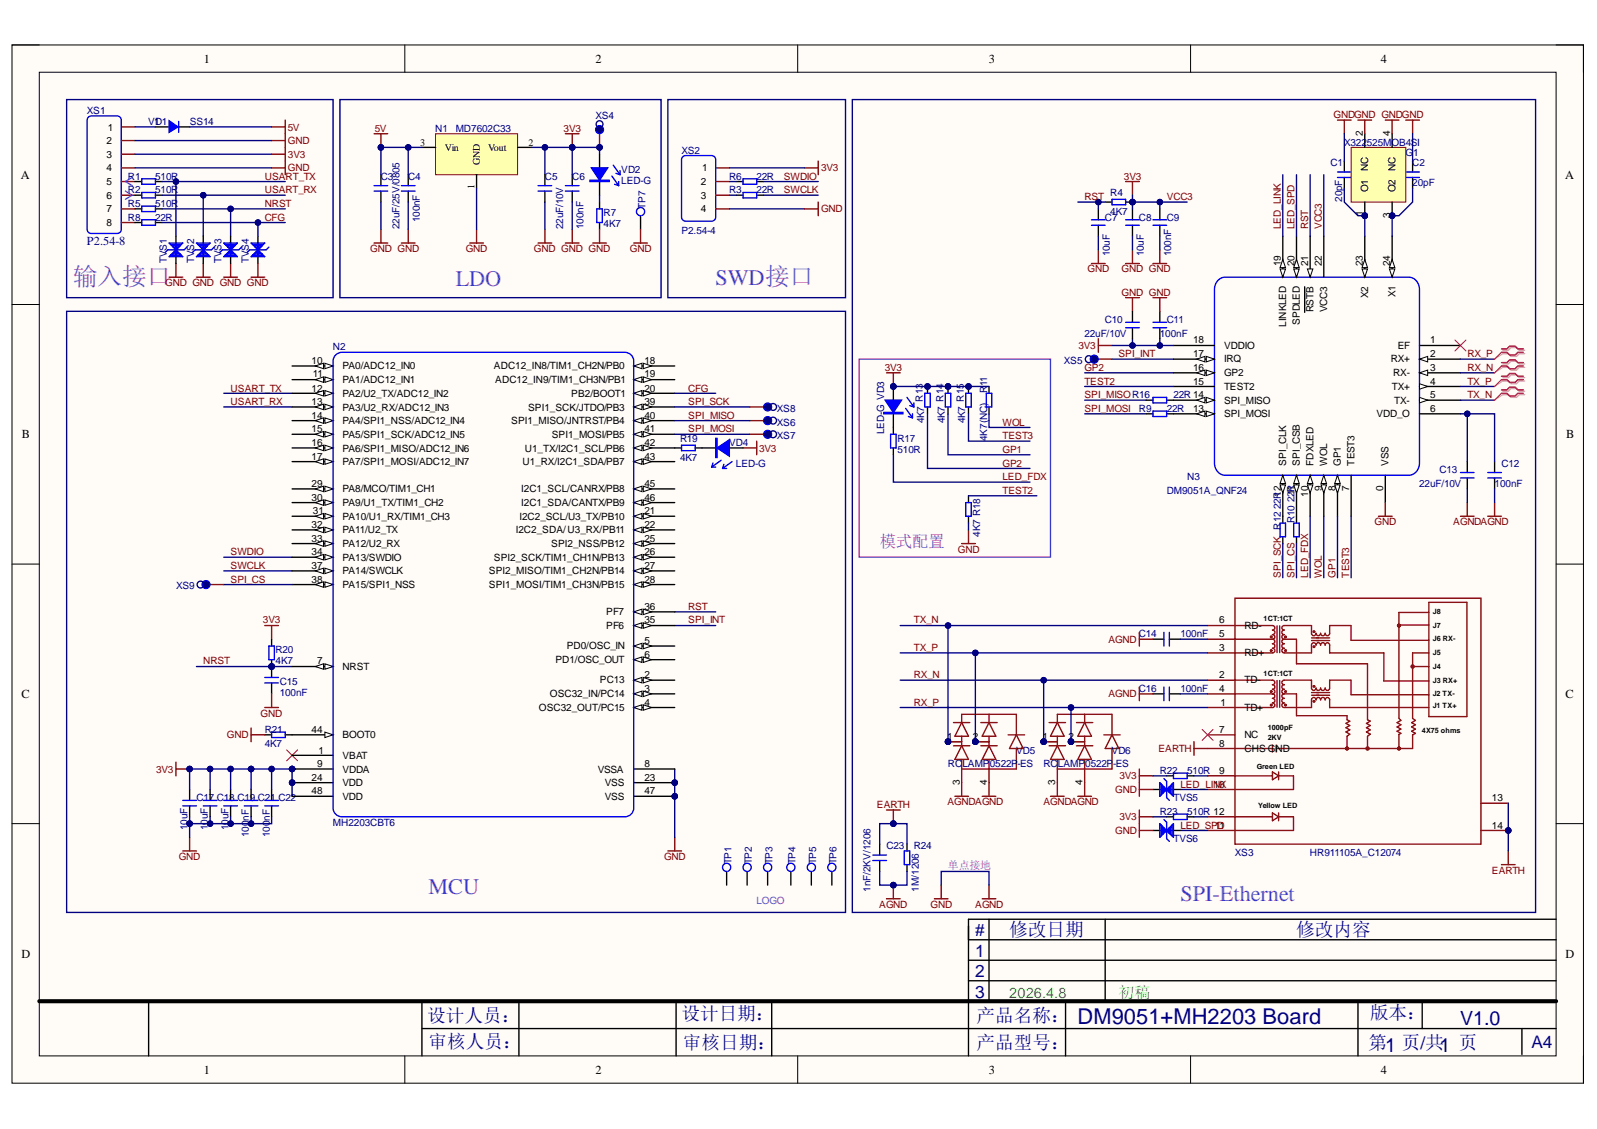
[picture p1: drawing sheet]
<svg xmlns="http://www.w3.org/2000/svg" width="297mm" height="210mm" viewBox="0 0 297 210" stroke-linecap="round" stroke-linejoin="round" font-family="sans-serif">
<defs><g id="words">
<text font-size="4.6" fill="#90f" x="13.6" y="53">输入接口</text>
<g font-size="4.1" fill="#90f">
<text x="84.8" y="53.2">LDO</text>
<text x="133.1" y="53">SWD接口</text>
<text x="79.7" y="166.2">MCU</text>
<text x="219.5" y="167.5">SPI-Ethernet</text>
</g>
<text font-size="4.1" fill="#000080" x="200.4" y="190.4">DM9051+MH2203 Board</text>
<text font-size="3.6" fill="#000080" x="271.6" y="190.5">V1.0</text>
<g font-size="3.5" fill="#000080">
<text x="187.7" y="174">修改日期</text>
<text x="241.1" y="174">修改内容</text>
<text x="79.4" y="190">设计人员：</text>
<text x="126.7" y="189.7">设计日期：</text>
<text x="181.6" y="190">产品名称：</text>
<text x="254.8" y="189.5">版本：</text>
<text x="79.7" y="194.8">审核人员：</text>
<text x="127" y="195">审核日期：</text>
<text x="181.6" y="195">产品型号：</text>
<text x="254.6" y="195">第1 页/共1 页</text>
</g>
<g font-size="3.2" fill="#000080">
<text x="181.4" y="174.1">#</text>
<text x="181.4" y="177.9">1</text>
<text x="181.4" y="181.7">2</text>
<text x="181.4" y="185.5">3</text>
<text x="284.9" y="194.9">A4</text>
</g>
<text font-size="3" fill="#90f" x="163.6" y="101.6">模式配置</text>
<text font-size="3" fill="#0f0" x="208" y="185.5">初稿</text>
<text font-size="2.7" fill="#0f0" x="187.7" y="185.6">2026.4.8</text>
<g font-size="2.3">
<text x="37.9" y="11.7">1</text>
<text x="110.7" y="11.7">2</text>
<text x="183.9" y="11.7">3</text>
<text x="256.8" y="11.7">4</text>
<text x="3.9" y="33.3">A</text>
<text x="291.1" y="33.3">A</text>
<text x="4.1" y="81.5">B</text>
<text x="291.3" y="81.5">B</text>
<text x="4" y="129.8">C</text>
<text x="291.2" y="129.8">C</text>
<text x="4" y="178.1">D</text>
<text x="291.2" y="178.1">D</text>
<text x="37.9" y="199.6">1</text>
<text x="110.7" y="199.6">2</text>
<text x="183.9" y="199.6">3</text>
<text x="256.8" y="199.6">4</text>
</g>
<text font-size="2.3" fill="#000080" x="16.2" y="45.5">P2.54-8</text>
<text font-size="2" fill="#90f" x="176.3" y="161.6">单点接地</text>
<g font-size="1.9" fill="#000080">
<text x="16.2" y="21.2">XS1</text>
<text x="27.6" y="23.2">V1</text>
<text x="28.8" y="23.2">D1</text>
<text x="35.3" y="23.2">SS14</text>
<text x="110.7" y="22.1">XS4</text>
<text x="81" y="24.5">N1</text>
<text x="84.8" y="24.5">MD7602C33</text>
<text x="126.7" y="28.6">XS2</text>
<text x="250" y="27.1">X322</text>
<text x="254.2" y="27.1">525MOB4SI</text>
<text x="261.4" y="29.1">G1</text>
<text x="23.8" y="35.9">R2</text>
<text x="23.8" y="33.4">R1</text>
<text x="28.8" y="35.9">510R</text>
<text x="28.8" y="33.4">510R</text>
<text x="70.8" y="33.4">C3</text>
<text x="75.9" y="33.4">C4</text>
<text x="101.4" y="33.4">C5</text>
<text x="106.4" y="33.4">C6</text>
<text x="115.6" y="32.1">VD2</text>
<text x="115.6" y="34.2">LED-G</text>
<text x="135.6" y="35.9">R3</text>
<text x="135.6" y="33.4">R6</text>
<text x="140.7" y="35.9">22R</text>
<text x="140.7" y="33.4">22R</text>
<text x="247.5" y="30.9">C1</text>
<text x="262.7" y="30.9">C2</text>
<text x="262.7" y="34.7">20pF</text>
<text x="23.8" y="41">R8</text>
<text x="23.8" y="38.5">R5</text>
<text x="28.8" y="41">22R</text>
<text x="28.8" y="38.5">510R</text>
<text x="78.1" y="41.3" transform="rotate(-90 78.1 41.3)">100nF</text>
<text x="112.3" y="40.2">R7</text>
<text x="120" y="38.8" transform="rotate(-90 120 38.8)">TP7</text>
<text x="205.5" y="41">C7</text>
<text x="206.5" y="36.4">R4</text>
<text x="206.5" y="40">4K7</text>
<text x="211.8" y="41">C8</text>
<text x="217" y="41">C9</text>
<text x="249.7" y="37.5" transform="rotate(-90 249.7 37.5)">20pF</text>
<text x="74.3" y="42.6" transform="rotate(-90 74.3 42.6)">22uF/25V/0805</text>
<text x="104.7" y="42.6" transform="rotate(-90 104.7 42.6)">22uF/10V</text>
<text x="108.5" y="42.6" transform="rotate(-90 108.5 42.6)">100nF</text>
<text x="112.3" y="42.3">4K7</text>
<text x="126.7" y="43.5">P2.54-4</text>
<text x="206.4" y="47.7" transform="rotate(-90 206.4 47.7)">10uF</text>
<text x="212.8" y="47.7" transform="rotate(-90 212.8 47.7)">10uF</text>
<text x="217.8" y="47.7" transform="rotate(-90 217.8 47.7)">100nF</text>
<text x="31" y="49" transform="rotate(-90 31 49)">TVS1</text>
<text x="36.1" y="49" transform="rotate(-90 36.1 49)">TVS2</text>
<text x="41.2" y="49" transform="rotate(-90 41.2 49)">TVS3</text>
<text x="46.3" y="49" transform="rotate(-90 46.3 49)">TVS4</text>
<text x="61.9" y="65.1">N2</text>
<text x="201.7" y="62.6">22uF/10V</text>
<text x="205.5" y="60">C10</text>
<text x="215.7" y="62.6">100nF</text>
<text x="217" y="60">C11</text>
<text x="183.6" y="71.8" transform="rotate(-90 183.6 71.8)">11</text>
<text x="197.9" y="67.6">XS5</text>
<text x="144.5" y="76.6">XS8</text>
<text x="164.5" y="76.6" transform="rotate(-90 164.5 76.6)">G VD3</text>
<text x="183.6" y="73.1" transform="rotate(-90 183.6 73.1)">R</text>
<text x="211.8" y="76.6">R9</text>
<text x="217" y="76.6">22R</text>
<text x="218.3" y="74.1">22R 14</text>
<text x="126.5" y="82.2">R19</text>
<text x="135.6" y="82.9">VD4</text>
<text x="144.5" y="79.1">XS6</text>
<text x="144.5" y="81.7">XS7</text>
<text x="164.5" y="80.7" transform="rotate(-90 164.5 80.7)">LED-</text>
<text x="166.9" y="82.2">R17</text>
<text x="171.9" y="78.7" transform="rotate(-90 171.9 78.7)">4K7 R13</text>
<text x="175.7" y="78.7" transform="rotate(-90 175.7 78.7)">4K7 R14</text>
<text x="179.5" y="78.7" transform="rotate(-90 179.5 78.7)">4K7 R15</text>
<text x="183.6" y="82" transform="rotate(-90 183.6 82)">4K7(NC)</text>
<text x="126.5" y="85.7">4K7</text>
<text x="136.9" y="86.7">LED-G</text>
<text x="166.9" y="84.2">510R</text>
<text x="220.8" y="89.3">N3</text>
<text x="267.8" y="88">C13</text>
<text x="279.3" y="86.7">C12</text>
<text x="217" y="91.8">DM9051A_QNF24</text>
<text x="238.2" y="94.7" transform="rotate(-90 238.2 94.7)">22R</text>
<text x="240.8" y="93.4" transform="rotate(-90 240.8 93.4)">221R</text>
<text x="264" y="90.5">22uF/10V</text>
<text x="278" y="90.5">100nF</text>
<text x="182.3" y="99.8" transform="rotate(-90 182.3 99.8)">4K7 R18</text>
<text x="240.8" y="97.2" transform="rotate(-90 240.8 97.2)">R10</text>
<text x="32.7" y="109.6">XS9</text>
<text x="211.8" y="118.4">C14</text>
<text x="219.5" y="118.4">100nF</text>
<text x="51.3" y="121.5">R20</text>
<text x="51.3" y="123.5">4K7</text>
<text x="52" y="127.3">C15</text>
<text x="52" y="129.4">100nF</text>
<text x="211.8" y="128.6">C16</text>
<text x="219.5" y="128.6">100nF</text>
<text x="49.2" y="136.3">R21</text>
<text x="49.2" y="138.8">4K7</text>
<text x="176.3" y="142.6">RCLAMP0522P</text>
<text x="189" y="140.1">VD5</text>
<text x="189.3" y="142.6">-ES</text>
<text x="194.1" y="142.6">RCLAMP0522P</text>
<text x="206.8" y="140.1">VD6</text>
<text x="207" y="142.6">-ES</text>
<text x="215.7" y="143.9">R22</text>
<text x="220.8" y="143.9">510R</text>
<text x="36.5" y="149">C17 C18 C19 C21 C22</text>
<text x="218.3" y="149">TVS5</text>
<text x="34.9" y="154.4" transform="rotate(-90 34.9 154.4)">10uF</text>
<text x="38.7" y="154.4" transform="rotate(-90 38.7 154.4)">10uF</text>
<text x="42.5" y="154.4" transform="rotate(-90 42.5 154.4)">10uF</text>
<text x="46.3" y="155.6" transform="rotate(-90 46.3 155.6)">100</text>
<text x="46.3" y="152.6" transform="rotate(-90 46.3 152.6)">nF</text>
<text x="50.2" y="155.6" transform="rotate(-90 50.2 155.6)">100</text>
<text x="50.2" y="152.6" transform="rotate(-90 50.2 152.6)">nF</text>
<text x="61.9" y="153.5">MH2203CBT6</text>
<text x="215.7" y="151.5">R23</text>
<text x="220.8" y="151.5">510R 12</text>
<text x="136" y="160.7" transform="rotate(-90 136 160.7)">TP1</text>
<text x="139.8" y="160.7" transform="rotate(-90 139.8 160.7)">TP2</text>
<text x="143.7" y="160.7" transform="rotate(-90 143.7 160.7)">TP3</text>
<text x="148" y="160.7" transform="rotate(-90 148 160.7)">TP4</text>
<text x="151.8" y="160.7" transform="rotate(-90 151.8 160.7)">TP5</text>
<text x="155.6" y="160.7" transform="rotate(-90 155.6 160.7)">TP6</text>
<text x="164.9" y="157.8">C23</text>
<text x="170" y="157.8">R24</text>
<text x="218.3" y="156.6">TVS6</text>
<text x="229.7" y="159.1">XS3</text>
<text x="243.7" y="159.1">HR911105A_C12074</text>
<text x="161.9" y="165.8" transform="rotate(-90 161.9 165.8)">1nF/2KV/1206</text>
<text x="170.9" y="165.8" transform="rotate(-90 170.9 165.8)">1M/1206</text>
</g>
<g font-size="1.9" fill="#800000">
<text x="248.1" y="22">GNDGND GNDGND</text>
<text x="53.6" y="24.3">5V</text>
<text x="53.6" y="26.8">GND</text>
<text x="53.6" y="29.3">3V3</text>
<text x="69.7" y="24.5">5V</text>
<text x="104.8" y="24.5">3V3</text>
<text x="49.2" y="33.4">USART_TX</text>
<text x="49.2" y="35.9">USART_RX</text>
<text x="53.6" y="31.9">GND</text>
<text x="145.8" y="33.4">SWDIO</text>
<text x="145.8" y="35.9">SWCLK</text>
<text x="152.7" y="31.9">3V3</text>
<text x="209.1" y="33.4">3V3</text>
<text x="49.2" y="38.5">NRST</text>
<text x="49.2" y="41">CFG</text>
<text x="152.7" y="39.5">GND</text>
<text x="201.7" y="37.2">RST</text>
<text x="217" y="37.2">VCC3</text>
<text x="68.9" y="46.8">GND GND</text>
<text x="86.6" y="46.8">GND</text>
<text x="99.3" y="46.8">GND GND GND</text>
<text x="117.2" y="46.8">GND</text>
<text x="238.2" y="42.6" transform="rotate(-90 238.2 42.6)">LED_LINK</text>
<text x="240.8" y="42.6" transform="rotate(-90 240.8 42.6)">LED_SPD</text>
<text x="243.3" y="42.6" transform="rotate(-90 243.3 42.6)">RST</text>
<text x="245.9" y="42.6" transform="rotate(-90 245.9 42.6)">VCC3</text>
<text x="30.7" y="53.2">GND GND GND GND</text>
<text x="202.3" y="50.6">GND</text>
<text x="208.6" y="50.6">GND GND</text>
<text x="208.6" y="55">GND GND</text>
<text x="200.6" y="64.8">3V3</text>
<text x="164.5" y="68.9">3V3</text>
<text x="201.7" y="68.9">GP2</text>
<text x="201.7" y="71.5">TEST2</text>
<text x="208" y="66.4">SPI_INT</text>
<text x="272.9" y="66.4">RX_P</text>
<text x="272.9" y="68.9">RX_N</text>
<text x="272.9" y="71.5">TX_P</text>
<text x="42.9" y="72.8">USART_TX</text>
<text x="42.9" y="75.3">USART_RX</text>
<text x="128" y="75.3">SPI_SCK</text>
<text x="128" y="77.9">SPI_MISO</text>
<text x="128" y="72.8">CFG</text>
<text x="201.7" y="76.6">SPI_MOSI</text>
<text x="201.7" y="74.1">SPI_MISOR16</text>
<text x="272.9" y="74.1">TX_N</text>
<text x="128" y="80.4">SPI_MOSI</text>
<text x="141.2" y="84">3V3</text>
<text x="186.5" y="79.1">WOL</text>
<text x="186.5" y="81.7">TEST3</text>
<text x="186.5" y="86.7">GP2</text>
<text x="186.5" y="84.2">GP1</text>
<text x="186.5" y="89.3">LED_FDX</text>
<text x="186.5" y="91.8">TEST2</text>
<text x="255.7" y="97.6">GND</text>
<text x="270.3" y="97.6">AGNDAGND</text>
<text x="42.9" y="103.2">SWDIO</text>
<text x="42.9" y="105.8">SWCLK</text>
<text x="178.2" y="102.7">GND</text>
<text x="238.2" y="107.4" transform="rotate(-90 238.2 107.4)">SPI_SCK R12</text>
<text x="240.8" y="107.4" transform="rotate(-90 240.8 107.4)">SPI_CS</text>
<text x="243.3" y="107.4" transform="rotate(-90 243.3 107.4)">LED_FDX</text>
<text x="245.9" y="107.4" transform="rotate(-90 245.9 107.4)">WOL</text>
<text x="248.4" y="107.4" transform="rotate(-90 248.4 107.4)">GP1</text>
<text x="250.9" y="107.4" transform="rotate(-90 250.9 107.4)">TEST3</text>
<text x="42.9" y="108.3">SPI_CS</text>
<text x="128" y="113.4">RST</text>
<text x="48.9" y="115.9">3V3</text>
<text x="128" y="115.9">SPI_INT</text>
<text x="170" y="115.9">TX_N</text>
<text x="206.2" y="119.5">AGND</text>
<text x="37.8" y="123.5">NRST</text>
<text x="170" y="121">TX_P</text>
<text x="170" y="131.2">RX_P</text>
<text x="170" y="126.1">RX_N</text>
<text x="206.2" y="129.6">AGND</text>
<text x="42.2" y="137.3">GND</text>
<text x="48.5" y="133.2">GND</text>
<text x="29" y="143.6">3V3</text>
<text x="215.5" y="139.8">EARTH</text>
<text x="176.2" y="149.7">AGNDAGND</text>
<text x="194.1" y="149.7">AGNDAGND</text>
<text x="207.4" y="147.4">GND</text>
<text x="208.2" y="144.9">3V3</text>
<text x="219.5" y="146.4">LED_LINK</text>
<text x="163.1" y="150.2">EARTH</text>
<text x="207.4" y="155.1">GND</text>
<text x="208.2" y="152.5">3V3</text>
<text x="219.5" y="154">LED_SP1D</text>
<text x="33.2" y="159.9">GND</text>
<text x="123.5" y="159.9">GND</text>
<text x="277.5" y="162.4">EARTH</text>
<text x="163.5" y="168.8">AGND</text>
<text x="173.1" y="168.8">GND</text>
<text x="181.4" y="168.8">AGND</text>
</g>
<g font-size="1.9">
<text x="19.8" y="26.8">2</text>
<text x="19.8" y="29.3">3</text>
<text x="20.1" y="24.3">1</text>
<text x="78.2" y="27.1">3</text>
<text x="82.7" y="28.1">Vin</text>
<text x="90.8" y="28.1">Vout</text>
<text x="98.3" y="27.1">2</text>
<text x="253.5" y="25.4" transform="rotate(-90 253.5 25.4)">2</text>
<text x="258.5" y="25.4" transform="rotate(-90 258.5 25.4)">4</text>
<text x="19.8" y="31.9">4</text>
<text x="19.8" y="34.4">5</text>
<text x="88.2" y="35.2" transform="rotate(-90 88.2 35.2)">1</text>
<text x="89.3" y="30.7" transform="rotate(-90 89.3 30.7)">GND</text>
<text x="130.4" y="34.4">2</text>
<text x="130.6" y="31.9">1</text>
<text x="254.5" y="35.8" transform="rotate(-90 254.5 35.8)">O1</text>
<text x="254.5" y="31.7" transform="rotate(-90 254.5 31.7)">NC</text>
<text x="259.6" y="35.8" transform="rotate(-90 259.6 35.8)">O2</text>
<text x="259.6" y="31.7" transform="rotate(-90 259.6 31.7)">NC</text>
<text x="19.8" y="36.9">6</text>
<text x="19.8" y="39.5">7</text>
<text x="130.4" y="36.9">3</text>
<text x="130.4" y="39.5">4</text>
<text x="253.5" y="40.2" transform="rotate(-90 253.5 40.2)">1</text>
<text x="258.5" y="40.5" transform="rotate(-90 258.5 40.5)">3</text>
<text x="19.8" y="42">8</text>
<text x="238.2" y="49.5" transform="rotate(-90 238.2 49.5)">19</text>
<text x="240.8" y="49.5" transform="rotate(-90 240.8 49.5)">20</text>
<text x="243.3" y="49.5" transform="rotate(-90 243.3 49.5)">21</text>
<text x="245.9" y="49.5" transform="rotate(-90 245.9 49.5)">22</text>
<text x="253.5" y="49.5" transform="rotate(-90 253.5 49.5)">23</text>
<text x="258.5" y="49.5" transform="rotate(-90 258.5 49.5)">24</text>
<text x="244.3" y="58.1" transform="rotate(-90 244.3 58.1)">RSTB</text>
<text x="246.9" y="58.1" transform="rotate(-90 246.9 58.1)">VCC3</text>
<text x="254.5" y="55.5" transform="rotate(-90 254.5 55.5)">X2</text>
<text x="259.6" y="55.2" transform="rotate(-90 259.6 55.2)">X1</text>
<text x="221.9" y="63.8">18</text>
<text x="227.7" y="64.8">VDDIO</text>
<text x="239.3" y="60.8" transform="rotate(-90 239.3 60.8)">LINKLED</text>
<text x="241.8" y="60.4" transform="rotate(-90 241.8 60.4)">SPDLED</text>
<text x="260" y="64.8">EF</text>
<text x="266" y="63.8">1</text>
<text x="58" y="67.6">10</text>
<text x="58.2" y="70.2">11</text>
<text x="63.7" y="68.6">PA0/ADC12_IN0</text>
<text x="63.7" y="71.3">PA1/ADC12_IN1</text>
<text x="91.9" y="68.6">ADC12_IN8/TIM1_CH2N/PB0</text>
<text x="92.1" y="71.3">ADC12_IN9/TIM1_CH3N/PB1</text>
<text x="119.9" y="67.6">18</text>
<text x="119.9" y="70.2">19</text>
<text x="221.9" y="71.5">15</text>
<text x="221.9" y="68.9">16</text>
<text x="221.9" y="66.4">17</text>
<text x="227.7" y="69.9">GP2</text>
<text x="227.7" y="67.4">IRQ</text>
<text x="258.7" y="67.4">RX+</text>
<text x="259.1" y="69.9">RX-</text>
<text x="266" y="66.4">2</text>
<text x="266" y="68.9">3</text>
<text x="266" y="71.5">4</text>
<text x="58" y="72.8">12</text>
<text x="58" y="75.3">13</text>
<text x="58" y="77.9">14</text>
<text x="63.7" y="73.8">PA2/U2_TX/ADC12_IN2</text>
<text x="63.7" y="76.3">PA3/U2_RX/ADC12_IN3</text>
<text x="98.2" y="76.3">SPI1_SCK/JTDO/PB3</text>
<text x="106.3" y="73.8">PB2/BOOT1</text>
<text x="119.9" y="72.8">20</text>
<text x="119.9" y="75.3">39</text>
<text x="119.9" y="77.9">40</text>
<text x="221.9" y="76.6">13</text>
<text x="227.7" y="77.6">SPI_MOSI</text>
<text x="227.7" y="75.1">SPI_MISO</text>
<text x="227.7" y="72.5">TEST2</text>
<text x="256" y="77.6">VDD_O</text>
<text x="258.9" y="72.5">TX+</text>
<text x="259.3" y="75.1">TX-</text>
<text x="266" y="74.1">5</text>
<text x="266" y="76.6">6</text>
<text x="58" y="80.4">15</text>
<text x="58" y="82.9">16</text>
<text x="63.7" y="78.9">PA4/SPI1_NSS/ADC12_IN4</text>
<text x="63.7" y="81.4">PA5/SPI1_SCK/ADC12_IN5</text>
<text x="63.7" y="84">PA6/SPI1_MISO/ADC12_IN6</text>
<text x="95.1" y="78.9">SPI1_MISO/JNTRST/PB4</text>
<text x="97.6" y="84">U1_TX/I2C1_SCL/PB6</text>
<text x="102.6" y="81.4">SPI1_MOSI/PB5</text>
<text x="119.9" y="80.4">41</text>
<text x="119.9" y="82.9">42</text>
<text x="58" y="85.5">17</text>
<text x="63.7" y="86.5">PA7/SPI1_MOSI/ADC12_IN7</text>
<text x="97.2" y="86.5">U1_RX/I2C1_SDA/PB7</text>
<text x="119.9" y="85.5">43</text>
<text x="239.3" y="86.6" transform="rotate(-90 239.3 86.6)">SPI_CLK</text>
<text x="241.8" y="86.6" transform="rotate(-90 241.8 86.6)">SPI_CSB</text>
<text x="244.3" y="86.6" transform="rotate(-90 244.3 86.6)">FDXLED</text>
<text x="246.9" y="86.6" transform="rotate(-90 246.9 86.6)">WOL</text>
<text x="249.4" y="86.6" transform="rotate(-90 249.4 86.6)">GP1</text>
<text x="251.9" y="86.6" transform="rotate(-90 251.9 86.6)">TEST3</text>
<text x="258.3" y="86.6" transform="rotate(-90 258.3 86.6)">VSS</text>
<text x="58" y="90.5">29</text>
<text x="58" y="93.1">30</text>
<text x="58.2" y="95.6">31</text>
<text x="63.7" y="91.6">PA8/MCO/TIM1_CH1</text>
<text x="63.7" y="94.1">PA9/U1_TX/TIM1_CH2</text>
<text x="97" y="91.6">I2C1_SCL/CANRX/PB8</text>
<text x="97" y="94.1">I2C1_SDA/CANTX/PB9</text>
<text x="119.9" y="90.5">45</text>
<text x="119.9" y="93.1">46</text>
<text x="119.9" y="95.6">21</text>
<text x="238.2" y="92.3" transform="rotate(-90 238.2 92.3)">12</text>
<text x="240.8" y="91.2" transform="rotate(-90 240.8 91.2)">1</text>
<text x="243.3" y="92.3" transform="rotate(-90 243.3 92.3)">10</text>
<text x="245.9" y="91.3" transform="rotate(-90 245.9 91.3)">9</text>
<text x="248.4" y="91.3" transform="rotate(-90 248.4 91.3)">8</text>
<text x="250.9" y="91.3" transform="rotate(-90 250.9 91.3)">7</text>
<text x="257.3" y="91.3" transform="rotate(-90 257.3 91.3)">0</text>
<text x="58" y="98.2">32</text>
<text x="58" y="100.7">33</text>
<text x="63.7" y="96.6">PA10/U1_RX/TIM1_CH3</text>
<text x="63.7" y="99.2">PA11/U2_TX</text>
<text x="63.7" y="101.7">PA12/U2_RX</text>
<text x="95.9" y="99.2">I2C2_SDA/U3_RX/PB11</text>
<text x="96.6" y="96.6">I2C2_SCL/U3_TX/PB10</text>
<text x="102.5" y="101.7">SPI2_NSS/PB12</text>
<text x="119.9" y="98.2">22</text>
<text x="119.9" y="100.7">25</text>
<text x="58" y="103.2">34</text>
<text x="58" y="105.8">37</text>
<text x="63.7" y="104.2">PA13/SWDIO</text>
<text x="63.7" y="106.8">PA14/SWCLK</text>
<text x="90.9" y="106.8">SPI2_MISO/TIM1_CH2N/PB14</text>
<text x="91.9" y="104.2">SPI2_SCK/TIM1_CH1N/PB13</text>
<text x="119.9" y="103.2">26</text>
<text x="119.9" y="105.8">27</text>
<text x="58" y="108.3">38</text>
<text x="63.7" y="109.3">PA15/SPI1_NSS</text>
<text x="90.9" y="109.3">SPI1_MOSI/TIM1_CH3N/PB15</text>
<text x="119.9" y="108.3">28</text>
<text x="119.9" y="113.4">36</text>
<text x="112.8" y="114.4">PF7</text>
<text x="112.8" y="116.9">PF6</text>
<text x="119.9" y="119.7">5</text>
<text x="119.9" y="115.9">35</text>
<text x="226.7" y="115.9">6</text>
<text x="226.7" y="118.4">5</text>
<text x="231.5" y="116.9">RD-</text>
<text x="59" y="123.5">7</text>
<text x="63.7" y="124.5">NRST</text>
<text x="103.3" y="123.3">PD1/OSC_OUT</text>
<text x="105.4" y="120.7">PD0/OSC_IN</text>
<text x="119.9" y="122.3">6</text>
<text x="226.7" y="121">3</text>
<text x="231.5" y="122">RD+</text>
<text x="102.3" y="129.6">OSC32_IN/PC14</text>
<text x="111.6" y="127.1">PC13</text>
<text x="119.9" y="126.1">2</text>
<text x="119.9" y="128.6">3</text>
<text x="119.9" y="131.2">4</text>
<text x="226.7" y="128.6">4</text>
<text x="226.7" y="126.1">2</text>
<text x="227" y="131.2">1</text>
<text x="231.5" y="127.1">TD-</text>
<text x="58" y="136.3">44</text>
<text x="63.7" y="137.3">BOOT0</text>
<text x="100.3" y="132.2">OSC32_OUT/PC15</text>
<text x="176.1" y="137.6">1</text>
<text x="181" y="137.6">2</text>
<text x="193.9" y="137.6">1</text>
<text x="198.7" y="137.6">2</text>
<text x="226.7" y="136.3">7</text>
<text x="231.5" y="132.2">TD+</text>
<text x="231.5" y="137.3">NC</text>
<text x="59" y="142.6">9</text>
<text x="59.2" y="140.1">1</text>
<text x="63.7" y="141.1">VBAT</text>
<text x="63.7" y="143.6">VDDA</text>
<text x="111.2" y="143.6">VSSA</text>
<text x="119.9" y="142.6">8</text>
<text x="226.7" y="138.8">8</text>
<text x="226.7" y="143.9">9</text>
<text x="231.5" y="139.8">CHS GND</text>
<text x="58" y="145.2">24</text>
<text x="58" y="147.7">48</text>
<text x="63.7" y="146.2">VDD</text>
<text x="63.7" y="148.7">VDD</text>
<text x="112.5" y="146.2">VSS</text>
<text x="112.5" y="148.7">VSS</text>
<text x="119.9" y="145.2">23</text>
<text x="119.9" y="147.7">47</text>
<text x="178.5" y="145.9" transform="rotate(-90 178.5 145.9)">3</text>
<text x="183.6" y="145.9" transform="rotate(-90 183.6 145.9)">4</text>
<text x="196.3" y="145.9" transform="rotate(-90 196.3 145.9)">3</text>
<text x="201.4" y="145.9" transform="rotate(-90 201.4 145.9)">4</text>
<text x="225.7" y="146.4">10</text>
<text x="277.5" y="149">13</text>
<text x="226.8" y="154">1</text>
<text x="277.5" y="154">14</text>
</g>
<text font-size="1.9" fill="#90f" x="140.7" y="168">LOGO</text>
<g font-size="1.4">
<text x="235" y="115.4">1CT:1CT</text>
<text x="266.5" y="114.1">J8</text>
<text x="266.5" y="116.8">J7</text>
<text x="266.5" y="119.2">J6 RX-</text>
<text x="235" y="125.6">1CT:1CT</text>
<text x="266.5" y="121.8">J5</text>
<text x="266.5" y="124.4">J4</text>
<text x="266.5" y="127.1">J3 RX+</text>
<text x="266.5" y="129.4">J2 TX-</text>
<text x="266.5" y="131.7">J1 TX+</text>
<text x="235.8" y="135.8">1000pF</text>
<text x="235.8" y="137.6">2KV</text>
<text x="264.5" y="136.3">4X75 ohms</text>
<text x="233.8" y="142.9">Green LED</text>
<text x="234" y="150.2">Yellow LED</text>
</g>
</g></defs>
<path d="M2.2 8.4h292.3v193h-292.3z" fill-rule="evenodd" fill="#fffcf8"/>
<path d="M2.2 8.4h292.3v193h-292.3z" fill="none" stroke="#000" stroke-width=".19"/>
<path d="M7.3 13.4h282.1v182.9h-282.1z" fill-rule="evenodd" fill="#fffcf8"/>
<g fill="none" stroke="#000" stroke-width=".19">
<path d="M2.2 8.4h5.1M7.3 13.4h282.1v182.9h-282.1zM75.3 8.4v5M148.4 8.4v5M221.4 8.4v5M289.4 8.4h5.1v5M2.2 56.6h5.1M289.4 56.6h5.1M2.2 104.9h5.1M289.4 104.9h5.1M2.2 153.1h5.1M289.4 153.1h5.1"/>
<path d="M75.3 196.3v5.1M148.4 196.3v5.1M221.4 196.3v5.1M294.5 196.3v5.1"/>
</g>
<path d="M7.3 186.1h282.1" fill="none" stroke="#000" stroke-width=".76"/>
<g fill="none" stroke="#000" stroke-width=".25">
<path d="M180.1 174.7h109.3M180.1 178.5h109.3M184 170.9v15.2M205.6 170.9v15.2M289.4 170.9h-109.3v25.4M27.6 186.1v10.2M78.5 186.1v10.2M78.5 191.2h210.9M96.5 186.1v10.2M125.7 186.1v10.2M143.5 186.1v10.2M180.1 182.3h109.3"/>
<path d="M198.2 186.1v10.2M252.6 186.1v10.2M264.5 186.1v5.1M283.1 191.2v4.9"/>
</g>
<path d="M22.6 23.6h2.5M22.6 26.1h2.5M22.6 28.7h2.5M22.6 31.2h2.5M22.6 33.8h2.5M22.6 36.3h2.5M22.6 38.8h2.5M22.6 41.4h2.5" fill="none" stroke="#800" stroke-width=".25"/>
<path d="M16.4 21.8l.6-.2h4.8a.76 .76 0 0 1 .8 .7v20.3a.76 .76 0 0 1-.8 .8h-4.8a.76 .76 0 0 1-.8-.8v-20.3z" fill="none" stroke="#00f" stroke-width=".25"/>
<path d="M32.7 141.7v2.5M32.7 143h2.6M124.2 158.2h2.6M125.5 155.7v2.5" fill="none" stroke="#800000" stroke-width=".25"/>
<circle cx="35.3" cy="143" r=".51" fill="#000080"/>
<circle cx="35.3" cy="143" r=".51" fill="none" stroke="#000080" stroke-width=".19"/>
<path d="M35.3 146.8v2M35.3 149.8v2.1M39.1 146.8v2M39.1 149.8v2.1M42.9 146.8v2M42.9 149.8v2.1M46.7 146.8v2M46.7 149.8v2.1M50.5 146.8v2M50.5 149.8v2.1" fill="none" stroke="#000" stroke-width=".25"/>
<path d="M34 149.8h2.5M34 148.8h2.5M37.8 149.8h2.5M37.8 148.8h2.5M41.6 149.8h2.6M41.6 148.8h2.6M45.4 149.8h2.6M45.4 148.8h2.6M49.2 149.8h2.6M49.2 148.8h2.6" fill="none" stroke="#00f" stroke-width=".25"/>
<path d="M34 158.2h2.5M35.3 155.7v2.5" fill="none" stroke="#800000" stroke-width=".25"/>
<path d="M50.5 151.9v1.2h-15.2" fill="none" stroke="#000080" stroke-width=".25"/>
<circle cx="46.7" cy="153.1" r=".51" fill="#000080"/>
<circle cx="46.7" cy="153.1" r=".51" fill="none" stroke="#000080" stroke-width=".19"/>
<circle cx="42.9" cy="153.1" r=".51" fill="#000080"/>
<circle cx="42.9" cy="153.1" r=".51" fill="none" stroke="#000080" stroke-width=".19"/>
<circle cx="39.1" cy="153.1" r=".51" fill="#000080"/>
<circle cx="39.1" cy="153.1" r=".51" fill="none" stroke="#000080" stroke-width=".19"/>
<circle cx="35.3" cy="153.1" r=".51" fill="#000080"/>
<circle cx="35.3" cy="153.1" r=".51" fill="none" stroke="#000080" stroke-width=".19"/>
<path d="M35.3 151.9v1.2" fill="none" stroke="#000080" stroke-width=".25"/>
<circle cx="35.3" cy="153.1" r=".51" fill="#000080"/>
<circle cx="35.3" cy="153.1" r=".51" fill="none" stroke="#000080" stroke-width=".19"/>
<path d="M39.1 151.9v1.2" fill="none" stroke="#000080" stroke-width=".25"/>
<circle cx="39.1" cy="153.1" r=".51" fill="#000080"/>
<circle cx="39.1" cy="153.1" r=".51" fill="none" stroke="#000080" stroke-width=".19"/>
<path d="M42.9 151.9v1.2" fill="none" stroke="#000080" stroke-width=".25"/>
<circle cx="42.9" cy="153.1" r=".51" fill="#000080"/>
<circle cx="42.9" cy="153.1" r=".51" fill="none" stroke="#000080" stroke-width=".19"/>
<path d="M46.7 151.9v1.2" fill="none" stroke="#000080" stroke-width=".25"/>
<circle cx="46.7" cy="153.1" r=".51" fill="#000080"/>
<circle cx="46.7" cy="153.1" r=".51" fill="none" stroke="#000080" stroke-width=".19"/>
<path d="M46.7 143v3.8" fill="none" stroke="#000080" stroke-width=".25"/>
<circle cx="46.7" cy="143" r=".51" fill="#000080"/>
<circle cx="46.7" cy="143" r=".51" fill="none" stroke="#000080" stroke-width=".19"/>
<path d="M35.3 143h7.6v3.8" fill="none" stroke="#000080" stroke-width=".25"/>
<circle cx="42.9" cy="143" r=".51" fill="#000080"/>
<circle cx="42.9" cy="143" r=".51" fill="none" stroke="#000080" stroke-width=".19"/>
<circle cx="39.1" cy="143" r=".51" fill="#000080"/>
<circle cx="39.1" cy="143" r=".51" fill="none" stroke="#000080" stroke-width=".19"/>
<circle cx="35.3" cy="143" r=".51" fill="#000080"/>
<circle cx="35.3" cy="143" r=".51" fill="none" stroke="#000080" stroke-width=".19"/>
<path d="M39.1 143v3.8" fill="none" stroke="#000080" stroke-width=".25"/>
<circle cx="39.1" cy="143" r=".51" fill="#000080"/>
<circle cx="39.1" cy="143" r=".51" fill="none" stroke="#000080" stroke-width=".19"/>
<path d="M35.3 143v3.8" fill="none" stroke="#000080" stroke-width=".25"/>
<circle cx="35.3" cy="143" r=".51" fill="#000080"/>
<circle cx="35.3" cy="143" r=".51" fill="none" stroke="#000080" stroke-width=".19"/>
<path d="M35.3 153.1v2.6" fill="none" stroke="#000080" stroke-width=".25"/>
<circle cx="35.3" cy="153.1" r=".51" fill="#000080"/>
<circle cx="35.3" cy="153.1" r=".51" fill="none" stroke="#000080" stroke-width=".19"/>
<path d="M49.2 136.6h1.3M53.1 136.6h1.2" fill="none" stroke="#000" stroke-width=".25"/>
<path d="M50.5 136.1h2.6v1h-2.6z" fill="none" stroke="#00f" stroke-width=".25"/>
<path d="M49.2 116.3h2.6M50.5 116.3v2.5M46.7 135.4v2.5M46.7 136.6h2.5" fill="none" stroke="#800000" stroke-width=".25"/>
<circle cx="50.5" cy="123.9" r=".51" fill="#000080"/>
<circle cx="50.5" cy="123.9" r=".51" fill="none" stroke="#000080" stroke-width=".19"/>
<path d="M50.5 118.8v1.3M50.5 122.6v1.3" fill="none" stroke="#000" stroke-width=".25"/>
<circle cx="50.5" cy="123.9" r=".51" fill="#000080"/>
<circle cx="50.5" cy="123.9" r=".51" fill="none" stroke="#000080" stroke-width=".19"/>
<path d="M50 120.1h1v2.5h-1z" fill="none" stroke="#00f" stroke-width=".25"/>
<circle cx="50.5" cy="123.9" r=".51" fill="#000080"/>
<circle cx="50.5" cy="123.9" r=".51" fill="none" stroke="#000080" stroke-width=".19"/>
<path d="M50.5 123.9v2.1" fill="none" stroke="#000" stroke-width=".25"/>
<circle cx="50.5" cy="123.9" r=".51" fill="#000080"/>
<circle cx="50.5" cy="123.9" r=".51" fill="none" stroke="#000080" stroke-width=".19"/>
<path d="M28.9 23.6h2.6M32.7 23.6h2.6M50.5 127v2" fill="none" stroke="#000" stroke-width=".25"/>
<path d="M49.2 127h2.6M49.2 126h2.6" fill="none" stroke="#00f" stroke-width=".25"/>
<path d="M49.2 131.5h2.6M50.5 129v2.5" fill="none" stroke="#800000" stroke-width=".25"/>
<path d="M41.6 73.1h12.7M41.6 75.7h12.7M41.6 103.6h12.7M41.6 106.1h12.7" fill="none" stroke="#000080" stroke-width=".25"/>
<path d="M31.5 22.5l1.6 1.1-1.6 1z" fill="#00f"/>
<path d="M31.5 22.5l1.6 1.1-1.6 1zM33.2 22.6v2" fill="none" stroke="#00f" stroke-width=".25"/>
<path d="M50.5 23.6h2.6M50.5 26.1h2.6M50.5 28.7h2.6M50.5 31.2h2.6M53.1 22.3v10.2" fill="none" stroke="#800000" stroke-width=".25"/>
<path d="M25.1 23.6h3.8M25.1 26.1h25.4M25.1 28.7h25.4M25.1 31.2h25.4M35.3 23.6h15.2M50.5 143h3.8" fill="none" stroke="#000080" stroke-width=".25"/>
<path d="M53.3 139.4l2 2M55.3 139.4l-2 2" fill="none" stroke="#f00" stroke-width=".19"/>
<circle cx="54.3" cy="143" r=".51" fill="#000080"/>
<circle cx="54.3" cy="143" r=".51" fill="none" stroke="#000080" stroke-width=".19"/>
<circle cx="50.5" cy="143" r=".51" fill="#000080"/>
<circle cx="50.5" cy="143" r=".51" fill="none" stroke="#000080" stroke-width=".19"/>
<path d="M54.3 143v5" fill="none" stroke="#000080" stroke-width=".25"/>
<circle cx="54.3" cy="145.5" r=".51" fill="#000080"/>
<circle cx="54.3" cy="145.5" r=".51" fill="none" stroke="#000080" stroke-width=".19"/>
<circle cx="54.3" cy="143" r=".51" fill="#000080"/>
<circle cx="54.3" cy="143" r=".51" fill="none" stroke="#000080" stroke-width=".19"/>
<path d="M25.1 36.3h1.3M25.1 33.8h1.3M25.1 38.8h1.3M28.9 36.3h1.3M28.9 33.8h1.3M28.9 38.8h1.3M25.1 41.4h1.3M28.9 41.4h1.3" fill="none" stroke="#000" stroke-width=".25"/>
<path d="M26.4 33.2h2.5v1.1h-2.5zM26.4 35.8h2.5v1h-2.5zM26.4 38.3h2.5v1h-2.5zM26.4 40.9h2.5v1h-2.5z" fill="none" stroke="#00f" stroke-width=".25"/>
<path d="M23.3 35.5l1.3 .8-1.3 .8M24.6 33l-1.3 .8 1.3 .7" fill="none" stroke="#90f" stroke-width=".25"/>
<path d="M30.2 33.8h22.9" fill="none" stroke="#000080" stroke-width=".25"/>
<circle cx="32.7" cy="33.8" r=".51" fill="#000080"/>
<circle cx="32.7" cy="33.8" r=".51" fill="none" stroke="#000080" stroke-width=".19"/>
<path d="M30.2 38.8h22.9" fill="none" stroke="#000080" stroke-width=".25"/>
<circle cx="42.9" cy="38.8" r=".51" fill="#000080"/>
<circle cx="42.9" cy="38.8" r=".51" fill="none" stroke="#000080" stroke-width=".19"/>
<path d="M30.2 41.4h22.9" fill="none" stroke="#000080" stroke-width=".25"/>
<circle cx="48" cy="41.4" r=".51" fill="#000080"/>
<circle cx="48" cy="41.4" r=".51" fill="none" stroke="#000080" stroke-width=".19"/>
<path d="M81 24.9h15.3v7.6h-15.3z" fill-rule="evenodd" fill="#ffffb0"/>
<path d="M81 24.9h15.3v7.6h-15.3z" fill="none" stroke="#800000" stroke-width=".19"/>
<path d="M75.9 32.5v2M75.9 35.5v2.1M78.5 27.4h2.5M88.6 32.5v2.5M96.3 27.4h2.5" fill="none" stroke="#000" stroke-width=".25"/>
<path d="M74.7 35.5h2.5M74.7 34.5h2.5" fill="none" stroke="#00f" stroke-width=".25"/>
<path d="M105.2 24.9h2.5M106.4 24.9v2.5M87.4 45.2h2.5M88.6 42.6v2.6" fill="none" stroke="#800000" stroke-width=".25"/>
<circle cx="106.4" cy="27.4" r=".51" fill="#000080"/>
<circle cx="106.4" cy="27.4" r=".51" fill="none" stroke="#000080" stroke-width=".19"/>
<path d="M106.4 32.5v2M106.4 35.5v2.1" fill="none" stroke="#000" stroke-width=".25"/>
<path d="M105.2 35.5h2.5M105.2 34.5h2.5" fill="none" stroke="#00f" stroke-width=".25"/>
<path d="M74.7 45.2h2.5M75.9 42.6v2.6M100.1 45.2h2.5M101.3 42.6v2.6M105.2 45.2h2.5M106.4 42.6v2.6" fill="none" stroke="#800000" stroke-width=".25"/>
<path d="M98.8 27.4h7.6" fill="none" stroke="#000080" stroke-width=".25"/>
<circle cx="101.3" cy="27.4" r=".51" fill="#000080"/>
<circle cx="101.3" cy="27.4" r=".51" fill="none" stroke="#000080" stroke-width=".19"/>
<circle cx="106.4" cy="27.4" r=".51" fill="#000080"/>
<circle cx="106.4" cy="27.4" r=".51" fill="none" stroke="#000080" stroke-width=".19"/>
<path d="M75.9 37.6v5" fill="none" stroke="#000080" stroke-width=".25"/>
<path d="M69.6 24.9h2.5M70.8 24.9v2.5" fill="none" stroke="#800000" stroke-width=".25"/>
<circle cx="70.8" cy="27.4" r=".51" fill="#000080"/>
<circle cx="70.8" cy="27.4" r=".51" fill="none" stroke="#000080" stroke-width=".19"/>
<path d="M70.8 32.5v2M70.8 35.5v2.1" fill="none" stroke="#000" stroke-width=".25"/>
<path d="M69.6 35.5h2.5M69.6 34.5h2.5" fill="none" stroke="#00f" stroke-width=".25"/>
<path d="M70.8 27.4h5.1" fill="none" stroke="#000080" stroke-width=".25"/>
<circle cx="70.8" cy="27.4" r=".51" fill="#000080"/>
<circle cx="70.8" cy="27.4" r=".51" fill="none" stroke="#000080" stroke-width=".19"/>
<circle cx="75.9" cy="27.4" r=".51" fill="#000080"/>
<circle cx="75.9" cy="27.4" r=".51" fill="none" stroke="#000080" stroke-width=".19"/>
<path d="M69.6 45.2h2.5M70.8 42.6v2.6" fill="none" stroke="#800000" stroke-width=".25"/>
<path d="M70.8 27.4v5.1M70.8 37.6v5" fill="none" stroke="#000080" stroke-width=".25"/>
<circle cx="70.8" cy="27.4" r=".51" fill="#000080"/>
<circle cx="70.8" cy="27.4" r=".51" fill="none" stroke="#000080" stroke-width=".19"/>
<path d="M78.5 27.4h-2.6v5.1" fill="none" stroke="#000080" stroke-width=".25"/>
<circle cx="75.9" cy="27.4" r=".51" fill="#000080"/>
<circle cx="75.9" cy="27.4" r=".51" fill="none" stroke="#000080" stroke-width=".19"/>
<path d="M88.6 35v7.6M101.3 27.4v5.1" fill="none" stroke="#000080" stroke-width=".25"/>
<circle cx="101.3" cy="27.4" r=".51" fill="#000080"/>
<circle cx="101.3" cy="27.4" r=".51" fill="none" stroke="#000080" stroke-width=".19"/>
<path d="M106.4 27.4v5.1" fill="none" stroke="#000080" stroke-width=".25"/>
<circle cx="106.4" cy="27.4" r=".51" fill="#000080"/>
<circle cx="106.4" cy="27.4" r=".51" fill="none" stroke="#000080" stroke-width=".19"/>
<path d="M101.3 37.6v5M106.4 37.6v5M135.7 36.3h1.2M135.7 31.2h13.9M135.7 38.8h13.9M142 36.3h10.2M142 33.8h10.2" fill="none" stroke="#000080" stroke-width=".25"/>
<path d="M101.3 32.5v2M101.3 35.5v2.1M136.9 36.3h1.3M136.9 33.8h1.3M140.7 36.3h1.3M140.7 33.8h1.3M238.6 43.9v7.6M264 64.2h7.6M257.7 88.4v5" fill="none" stroke="#000" stroke-width=".25"/>
<path d="M100.1 35.5h2.5M100.1 34.5h2.5M127 29.1l.5-.2h4.9a.77 .77 0 0 1 .7 .8v10.7a.77 .77 0 0 1-.7 .7h-4.9a.77 .77 0 0 1-.7-.7v-10.7zM138.2 33.2h2.5v1.1h-2.5zM138.2 35.8h2.5v1h-2.5zM226.5 52.2l.8-.6 .6-.1h34.1a2.18 2.18 0 0 1 2 2.3v32.3a2.17 2.17 0 0 1-2 2.3h-34.1a2.17 2.17 0 0 1-2-2.3v-32.3l.1-.6z" fill="none" stroke="#00f" stroke-width=".25"/>
<path d="M149.6 31.2h2.6M149.6 38.8h2.6M152.2 29.9v2.6M152.2 37.6v2.5" fill="none" stroke="#800000" stroke-width=".25"/>
<path d="M133.1 31.2h2.6M133.1 33.8h2.6M133.1 36.3h2.6M133.1 38.8h2.6" fill="none" stroke="#800" stroke-width=".25"/>
<path d="M238.1 50h1l-.5 1.5z" fill="#f8fcff"/>
<path d="M238.1 50h1l-.5 1.5z" fill="none" stroke="#000" stroke-width=".19"/>
<path d="M238.6 48.2l.5 1.6h-1z" fill="#f8fcff"/>
<path d="M238.6 48.2l.5 1.6h-1z" fill="none" stroke="#000" stroke-width=".19"/>
<path d="M241.1 43.9v7.6" fill="none" stroke="#000" stroke-width=".25"/>
<path d="M240.6 50h1.1l-.6 1.5z" fill="#f8fcff"/>
<path d="M240.6 50h1.1l-.6 1.5z" fill="none" stroke="#000" stroke-width=".19"/>
<path d="M241.1 48.2l.6 1.6h-1.1z" fill="#f8fcff"/>
<path d="M241.1 48.2l.6 1.6h-1.1z" fill="none" stroke="#000" stroke-width=".19"/>
<path d="M243.7 43.9v7.6" fill="none" stroke="#000" stroke-width=".25"/>
<path d="M243.2 50h1l-.5 1.5z" fill="#f8fcff"/>
<path d="M243.2 50h1l-.5 1.5z" fill="none" stroke="#000" stroke-width=".19"/>
<path d="M242.7 53.3v4.8M264 66.8h7.6" fill="none" stroke="#000" stroke-width=".25"/>
<path d="M264 66.8l1.5-.5v1z" fill="#f8fcff"/>
<path d="M264 66.8l1.5-.5v1z" fill="none" stroke="#000" stroke-width=".19"/>
<path d="M264 69.3h7.6" fill="none" stroke="#000" stroke-width=".25"/>
<path d="M264 69.3l1.5-.5v1z" fill="#f8fcff"/>
<path d="M264 69.3l1.5-.5v1z" fill="none" stroke="#000" stroke-width=".19"/>
<path d="M264 74.4h7.6" fill="none" stroke="#000" stroke-width=".25"/>
<path d="M264 73.9l1.5 .5-1.5 .5z" fill="#f8fcff"/>
<path d="M264 73.9l1.5 .5-1.5 .5z" fill="none" stroke="#000" stroke-width=".19"/>
<path d="M264 71.9h7.6" fill="none" stroke="#000" stroke-width=".25"/>
<path d="M264 71.3l1.5 .6-1.5 .5z" fill="#f8fcff"/>
<path d="M264 71.3l1.5 .6-1.5 .5z" fill="none" stroke="#000" stroke-width=".19"/>
<path d="M264 76.9h7.6M248.8 88.4v7.6" fill="none" stroke="#000" stroke-width=".25"/>
<path d="M248.8 88.4l.5 1.5h-1z" fill="#f8fcff"/>
<path d="M248.8 88.4l.5 1.5h-1z" fill="none" stroke="#000" stroke-width=".19"/>
<path d="M248.3 90.1h1l-.5 1.6z" fill="#f8fcff"/>
<path d="M248.3 90.1h1l-.5 1.6z" fill="none" stroke="#000" stroke-width=".19"/>
<path d="M246.2 88.4v7.6" fill="none" stroke="#000" stroke-width=".25"/>
<path d="M246.2 88.4l.5 1.5h-1z" fill="#f8fcff"/>
<path d="M246.2 88.4l.5 1.5h-1z" fill="none" stroke="#000" stroke-width=".19"/>
<path d="M245.7 90.1h1l-.5 1.6z" fill="#f8fcff"/>
<path d="M245.7 90.1h1l-.5 1.6z" fill="none" stroke="#000" stroke-width=".19"/>
<path d="M243.7 88.4v7.6" fill="none" stroke="#000" stroke-width=".25"/>
<path d="M243.7 88.4l.5 1.5h-1z" fill="#f8fcff"/>
<path d="M243.7 88.4l.5 1.5h-1z" fill="none" stroke="#000" stroke-width=".19"/>
<path d="M243.2 90.1h1l-.5 1.6z" fill="#f8fcff"/>
<path d="M243.2 90.1h1l-.5 1.6z" fill="none" stroke="#000" stroke-width=".19"/>
<path d="M241.1 88.4v7.6M251.3 88.4v7.6" fill="none" stroke="#000" stroke-width=".25"/>
<path d="M241.1 88.4l.6 1.5h-1.1z" fill="#f8fcff"/>
<path d="M241.1 88.4l.6 1.5h-1.1z" fill="none" stroke="#000" stroke-width=".19"/>
<path d="M240.6 90.1h1.1l-.6 1.6z" fill="#f8fcff"/>
<path d="M240.6 90.1h1.1l-.6 1.6z" fill="none" stroke="#000" stroke-width=".19"/>
<path d="M238.6 88.4v7.6" fill="none" stroke="#000" stroke-width=".25"/>
<path d="M238.6 88.4l.5 1.5h-1z" fill="#f8fcff"/>
<path d="M238.6 88.4l.5 1.5h-1z" fill="none" stroke="#000" stroke-width=".19"/>
<path d="M238.1 90.1h1l-.5 1.6z" fill="#f8fcff"/>
<path d="M238.1 90.1h1l-.5 1.6z" fill="none" stroke="#000" stroke-width=".19"/>
<path d="M218.3 76.9h7.6" fill="none" stroke="#000" stroke-width=".25"/>
<path d="M224.4 76.4l1.5 .5-1.5 .5z" fill="#f8fcff"/>
<path d="M224.4 76.4l1.5 .5-1.5 .5z" fill="none" stroke="#000" stroke-width=".19"/>
<path d="M222.6 76.9l1.5-.5v1z" fill="#f8fcff"/>
<path d="M222.6 76.9l1.5-.5v1z" fill="none" stroke="#000" stroke-width=".19"/>
<path d="M218.3 74.4h7.6" fill="none" stroke="#000" stroke-width=".25"/>
<path d="M224.4 73.9l1.5 .5-1.5 .5z" fill="#f8fcff"/>
<path d="M224.4 73.9l1.5 .5-1.5 .5z" fill="none" stroke="#000" stroke-width=".19"/>
<path d="M222.6 74.4l1.5-.5v1z" fill="#f8fcff"/>
<path d="M222.6 74.4l1.5-.5v1z" fill="none" stroke="#000" stroke-width=".19"/>
<path d="M218.3 71.9h7.6M218.3 69.3h7.6" fill="none" stroke="#000" stroke-width=".25"/>
<path d="M224.4 68.8l1.5 .5-1.5 .5z" fill="#f8fcff"/>
<path d="M224.4 68.8l1.5 .5-1.5 .5z" fill="none" stroke="#000" stroke-width=".19"/>
<path d="M222.6 69.3l1.5-.5v1z" fill="#f8fcff"/>
<path d="M222.6 69.3l1.5-.5v1z" fill="none" stroke="#000" stroke-width=".19"/>
<path d="M218.3 66.8h7.6" fill="none" stroke="#000" stroke-width=".25"/>
<path d="M224.4 66.3l1.5 .5-1.5 .5z" fill="#f8fcff"/>
<path d="M224.4 66.3l1.5 .5-1.5 .5z" fill="none" stroke="#000" stroke-width=".19"/>
<path d="M222.6 66.8l1.5-.5v1z" fill="#f8fcff"/>
<path d="M222.6 66.8l1.5-.5v1z" fill="none" stroke="#000" stroke-width=".19"/>
<path d="M246.2 43.9v7.6M253.8 43.9v7.6M218.3 64.2h7.6" fill="none" stroke="#000" stroke-width=".25"/>
<path d="M253.3 50h1.1l-.6 1.5z" fill="#f8fcff"/>
<path d="M253.3 50h1.1l-.6 1.5z" fill="none" stroke="#000" stroke-width=".19"/>
<path d="M253.8 48.2l.6 1.6h-1.1z" fill="#f8fcff"/>
<path d="M253.8 48.2l.6 1.6h-1.1z" fill="none" stroke="#000" stroke-width=".19"/>
<path d="M258.9 43.9v7.6" fill="none" stroke="#000" stroke-width=".25"/>
<path d="M258.4 50h1l-.5 1.5z" fill="#f8fcff"/>
<path d="M258.4 50h1l-.5 1.5z" fill="none" stroke="#000" stroke-width=".19"/>
<path d="M258.9 48.2l.5 1.6h-1z" fill="#f8fcff"/>
<path d="M258.9 48.2l.5 1.6h-1z" fill="none" stroke="#000" stroke-width=".19"/>
<path d="M201.7 74.4h11.5M201.7 76.9h11.5" fill="none" stroke="#000080" stroke-width=".25"/>
<path d="M250 29.9v2.1M250 33v2M262.7 29.9v2.1M262.7 33v2" fill="none" stroke="#000" stroke-width=".25"/>
<path d="M248.8 32h2.5M248.8 33h2.5M261.5 32h2.5M261.5 33h2.5" fill="none" stroke="#00f" stroke-width=".25"/>
<path d="M248.8 22.3h2.5M250 22.3v2.6M261.5 22.3h2.5M262.7 22.3v2.6" fill="none" stroke="#800000" stroke-width=".25"/>
<circle cx="253.8" cy="40.1" r=".51" fill="#000080"/>
<circle cx="253.8" cy="40.1" r=".51" fill="none" stroke="#000080" stroke-width=".19"/>
<circle cx="258.9" cy="40.1" r=".51" fill="#000080"/>
<circle cx="258.9" cy="40.1" r=".51" fill="none" stroke="#000080" stroke-width=".19"/>
<path d="M251.3 27.4h10.2v10.2h-10.2z" fill-rule="evenodd" fill="#ffffb0"/>
<path d="M251.3 27.4h10.2v10.2h-10.2z" fill="none" stroke="#800000" stroke-width=".19"/>
<path d="M253.8 37.6v2.5" fill="none" stroke="#000" stroke-width=".25"/>
<circle cx="253.8" cy="40.1" r=".51" fill="#000080"/>
<circle cx="253.8" cy="40.1" r=".51" fill="none" stroke="#000080" stroke-width=".19"/>
<path d="M253.8 24.9v2.5M258.9 37.6v2.5" fill="none" stroke="#000" stroke-width=".25"/>
<circle cx="258.9" cy="40.1" r=".51" fill="#000080"/>
<circle cx="258.9" cy="40.1" r=".51" fill="none" stroke="#000080" stroke-width=".19"/>
<path d="M258.9 24.9v2.5" fill="none" stroke="#000" stroke-width=".25"/>
<path d="M252.6 22.3h2.5M253.8 22.3v2.6M257.7 22.3h2.5M258.9 22.3v2.6" fill="none" stroke="#800000" stroke-width=".25"/>
<path d="M250 24.9v5M262.7 24.9v5M253.8 40.1v3.8" fill="none" stroke="#000080" stroke-width=".25"/>
<circle cx="253.8" cy="40.1" r=".51" fill="#000080"/>
<circle cx="253.8" cy="40.1" r=".51" fill="none" stroke="#000080" stroke-width=".19"/>
<path d="M258.9 40.1v3.8" fill="none" stroke="#000080" stroke-width=".25"/>
<circle cx="258.9" cy="40.1" r=".51" fill="#000080"/>
<circle cx="258.9" cy="40.1" r=".51" fill="none" stroke="#000080" stroke-width=".19"/>
<path d="M250 35v2.6l2.6 2.5h1.2" fill="none" stroke="#000080" stroke-width=".25"/>
<circle cx="253.8" cy="40.1" r=".51" fill="#000080"/>
<circle cx="253.8" cy="40.1" r=".51" fill="none" stroke="#000080" stroke-width=".19"/>
<path d="M262.7 35v2.6l-2.5 2.5h-1.3" fill="none" stroke="#000080" stroke-width=".25"/>
<circle cx="258.9" cy="40.1" r=".51" fill="#000080"/>
<circle cx="258.9" cy="40.1" r=".51" fill="none" stroke="#000080" stroke-width=".19"/>
<path d="M184 71.9v1.2M184 75.7v1.2" fill="none" stroke="#000" stroke-width=".25"/>
<path d="M183.4 73.1h1.1v2.6h-1.1z" fill="none" stroke="#00f" stroke-width=".25"/>
<path d="M246.2 96v11.4M248.8 96v11.4" fill="none" stroke="#000080" stroke-width=".25"/>
<circle cx="172.5" cy="71.9" r=".51" fill="#000080"/>
<circle cx="172.5" cy="71.9" r=".51" fill="none" stroke="#000080" stroke-width=".19"/>
<path d="M172.5 71.9v1.2" fill="none" stroke="#000" stroke-width=".25"/>
<circle cx="172.5" cy="71.9" r=".51" fill="#000080"/>
<circle cx="172.5" cy="71.9" r=".51" fill="none" stroke="#000080" stroke-width=".19"/>
<path d="M172.5 75.7v1.2" fill="none" stroke="#000" stroke-width=".25"/>
<path d="M172 73.1h1v2.6h-1z" fill="none" stroke="#00f" stroke-width=".25"/>
<path d="M164.9 69.3h2.5M166.2 69.3v2.6" fill="none" stroke="#800000" stroke-width=".25"/>
<circle cx="166.2" cy="71.9" r=".51" fill="#000080"/>
<circle cx="166.2" cy="71.9" r=".51" fill="none" stroke="#000080" stroke-width=".19"/>
<path d="M204.3 63v2.5M204.3 64.2h2.5M256.4 96h2.5M257.7 93.4v2.6" fill="none" stroke="#800000" stroke-width=".25"/>
<path d="M270.6 63.2l2.1 2M272.7 63.2l-2.1 2" fill="none" stroke="#f00" stroke-width=".19"/>
<path d="M206.8 64.2h11.5M206.8 66.8h11.5" fill="none" stroke="#000080" stroke-width=".25"/>
<circle cx="215.7" cy="64.2" r=".51" fill="#000080"/>
<circle cx="215.7" cy="64.2" r=".51" fill="none" stroke="#000080" stroke-width=".19"/>
<circle cx="210.6" cy="64.2" r=".51" fill="#000080"/>
<circle cx="210.6" cy="64.2" r=".51" fill="none" stroke="#000080" stroke-width=".19"/>
<path d="M215.7 57.9v2M215.7 60.9v2.1" fill="none" stroke="#000" stroke-width=".25"/>
<path d="M214.5 59.9h2.5M214.5 60.9h2.5" fill="none" stroke="#00f" stroke-width=".25"/>
<path d="M209.4 55.3h2.5M210.6 55.3v2.6M214.5 55.3h2.5M215.7 55.3v2.6" fill="none" stroke="#800000" stroke-width=".25"/>
<path d="M210.6 63v1.2" fill="none" stroke="#000080" stroke-width=".25"/>
<circle cx="210.6" cy="64.2" r=".51" fill="#000080"/>
<circle cx="210.6" cy="64.2" r=".51" fill="none" stroke="#000080" stroke-width=".19"/>
<path d="M215.7 63v1.2" fill="none" stroke="#000080" stroke-width=".25"/>
<circle cx="215.7" cy="64.2" r=".51" fill="#000080"/>
<circle cx="215.7" cy="64.2" r=".51" fill="none" stroke="#000080" stroke-width=".19"/>
<path d="M210.6 38.8v2.1M215.7 38.8v2.1M210.6 41.9v2M215.7 41.9v2" fill="none" stroke="#000" stroke-width=".25"/>
<path d="M209.4 41.9h2.5M209.4 40.9h2.5M214.5 41.9h2.5M214.5 40.9h2.5" fill="none" stroke="#00f" stroke-width=".25"/>
<path d="M210.6 36.3v2.5M238.6 32.5v11.4M241.1 32.5v11.4M243.7 32.5v11.4M246.2 32.5v11.4M210.6 43.9v2.6" fill="none" stroke="#000080" stroke-width=".25"/>
<path d="M209.4 33.8h2.5M210.6 33.8v2.5M209.4 49h2.5M210.6 46.5v2.5" fill="none" stroke="#800000" stroke-width=".25"/>
<circle cx="210.6" cy="37.6" r=".51" fill="#000080"/>
<circle cx="210.6" cy="37.6" r=".51" fill="none" stroke="#000080" stroke-width=".19"/>
<path d="M214.5 49h2.5M215.7 46.5v2.5" fill="none" stroke="#800000" stroke-width=".25"/>
<path d="M210.6 37.6h5.1v1.2M215.7 43.9v2.6" fill="none" stroke="#000080" stroke-width=".25"/>
<circle cx="215.7" cy="37.6" r=".51" fill="#000080"/>
<circle cx="215.7" cy="37.6" r=".51" fill="none" stroke="#000080" stroke-width=".19"/>
<circle cx="210.6" cy="37.6" r=".51" fill="#000080"/>
<circle cx="210.6" cy="37.6" r=".51" fill="none" stroke="#000080" stroke-width=".19"/>
<circle cx="210.6" cy="37.6" r=".51" fill="#000080"/>
<circle cx="210.6" cy="37.6" r=".51" fill="none" stroke="#000080" stroke-width=".19"/>
<path d="M205.6 37.6h1.2M209.4 37.6h1.2" fill="none" stroke="#000" stroke-width=".25"/>
<circle cx="210.6" cy="37.6" r=".51" fill="#000080"/>
<circle cx="210.6" cy="37.6" r=".51" fill="none" stroke="#000080" stroke-width=".19"/>
<path d="M206.8 37.1h2.6v1h-2.6zM203 41.9h2.6M203 40.9h2.6" fill="none" stroke="#00f" stroke-width=".25"/>
<path d="M204.3 38.8v2.1M204.3 41.9v2" fill="none" stroke="#000" stroke-width=".25"/>
<path d="M203 49h2.6M204.3 46.5v2.5" fill="none" stroke="#800000" stroke-width=".25"/>
<path d="M205.6 37.6h-1.3v1.2" fill="none" stroke="#000080" stroke-width=".25"/>
<circle cx="204.3" cy="37.6" r=".51" fill="#000080"/>
<circle cx="204.3" cy="37.6" r=".51" fill="none" stroke="#000080" stroke-width=".19"/>
<path d="M200.5 37.6h3.8M204.3 43.9v2.6" fill="none" stroke="#000080" stroke-width=".25"/>
<circle cx="204.3" cy="37.6" r=".51" fill="#000080"/>
<circle cx="204.3" cy="37.6" r=".51" fill="none" stroke="#000080" stroke-width=".19"/>
<path d="M215.7 37.6h5.1" fill="none" stroke="#000080" stroke-width=".25"/>
<circle cx="215.7" cy="37.6" r=".51" fill="#000080"/>
<circle cx="215.7" cy="37.6" r=".51" fill="none" stroke="#000080" stroke-width=".19"/>
<path d="M278 85.8v2.1M278 88.9v2" fill="none" stroke="#000" stroke-width=".25"/>
<path d="M276.7 88.9h2.6M276.7 87.9h2.6" fill="none" stroke="#00f" stroke-width=".25"/>
<path d="M276.7 96h2.6M278 93.4v2.6" fill="none" stroke="#800000" stroke-width=".25"/>
<path d="M278 90.9v2.5" fill="none" stroke="#000080" stroke-width=".25"/>
<circle cx="280.5" cy="154.4" r=".51" fill="#000080"/>
<circle cx="280.5" cy="154.4" r=".51" fill="none" stroke="#000080" stroke-width=".19"/>
<g fill="none" stroke="#a00000" stroke-width=".25">
<path d="M229.7 111.2h45.8v45.7h-45.8zM229.7 116.3h7a.42 .42 0 0 1 .4 .4 .42 .42 0 0 1-.4 .4 .43 .43 0 0 1 .4 .5 .43 .43 0 0 1-.4 .4 .42 .42 0 0 1 .4 .4 .42 .42 0 0 1-.4 .4M229.7 118.8h7M236.7 118.8a.42 .42 0 0 1 .4 .5 .42 .42 0 0 1-.4 .4 .42 .42 0 0 1 .4 .4 .42 .42 0 0 1-.4 .4 .43 .43 0 0 1 .4 .5 .43 .43 0 0 1-.4 .4h-7M237.5 116.4v4.9M238 116.4v4.9M238.9 118.8a.42 .42 0 0 1-.5-.4 .42 .42 0 0 1 .5-.4 .43 .43 0 0 1-.5-.4 .43 .43 0 0 1 .5-.5 .42 .42 0 0 1-.5-.4 .42 .42 0 0 1 .5-.4h5v1.4a.42 .42 0 0 0 .5 .5 .42 .42 0 0 0 .4-.5 .43 .43 0 0 0 .4 .5 .43 .43 0 0 0 .4-.5 .42 .42 0 0 0 .5 .5 .42 .42 0 0 0 .4-.5 .42 .42 0 0 0 .4 .5 .42 .42 0 0 0 .4-.5v-1.4h4v2.7h14.5M238.9 118.8a.42 .42 0 0 0-.5 .5 .42 .42 0 0 0 .5 .4 .42 .42 0 0 0-.5 .4 .42 .42 0 0 0 .5 .4 .43 .43 0 0 0-.5 .5 .43 .43 0 0 0 .5 .4h5v-1.5a.42 .42 0 0 1 .5-.4 .42 .42 0 0 1 .4 .4 .43 .43 0 0 1 .4-.4 .43 .43 0 0 1 .4 .4 .42 .42 0 0 1 .5-.4 .42 .42 0 0 1 .4 .4 .42 .42 0 0 1 .4-.4 .42 .42 0 0 1 .4 .4v1.5M238.9 118.8l2.2 .1v4.5h13.3v10.4l.5 .3-.7 .4 .7 .4-.7 .4 .7 .4-.7 .4 .7 .4-.5 .4v2.3M243.9 119.1h3.4M243.9 118.6h3.4M260.2 116.2h5.6"/>
<path d="M265.8 112h7v21.2h-7zM265.8 113.9h-5.6v19.7l.4 .3-.7 .5 .7 .3-.7 .5 .7 .3-.7 .4 .7 .4-.4 .2v2.7M229.7 126.5h7a.42 .42 0 0 1 .4 .4 .42 .42 0 0 1-.4 .4 .42 .42 0 0 1 .4 .4 .42 .42 0 0 1-.4 .4 .43 .43 0 0 1 .4 .5 .43 .43 0 0 1-.4 .4M229.7 139.2h7M229.7 129h7M236.7 129a.42 .42 0 0 1 .4 .4 .42 .42 0 0 1-.4 .4 .43 .43 0 0 1 .4 .5 .43 .43 0 0 1-.4 .4 .42 .42 0 0 1 .4 .4 .42 .42 0 0 1-.4 .4h-7M236.7 138.5v1.3M237.4 138.5v1.3M237.5 126.5v5M238 126.5v5M238.9 129a.43 .43 0 0 1-.5-.4 .43 .43 0 0 1 .5-.5 .42 .42 0 0 1-.5-.4 .42 .42 0 0 1 .5-.4 .42 .42 0 0 1-.5-.4 .42 .42 0 0 1 .5-.4h5v1.4a.42 .42 0 0 0 .5 .5 .42 .42 0 0 0 .4-.5 .43 .43 0 0 0 .4 .5 .43 .43 0 0 0 .4-.5 .42 .42 0 0 0 .5 .5 .42 .42 0 0 0 .4-.5 .42 .42 0 0 0 .4 .5 .42 .42 0 0 0 .4-.5v-1.4h4v2.7h14.5M238.9 129a.42 .42 0 0 0-.5 .4 .42 .42 0 0 0 .5 .4 .43 .43 0 0 0-.5 .5 .43 .43 0 0 0 .5 .4 .42 .42 0 0 0-.5 .4 .42 .42 0 0 0 .5 .4h5v-1.4a.42 .42 0 0 1 .5-.4 .42 .42 0 0 1 .4 .4 .43 .43 0 0 1 .4-.4 .43 .43 0 0 1 .4 .4 .42 .42 0 0 1 .5-.4 .42 .42 0 0 1 .4 .4 .42 .42 0 0 1 .4-.4 .42 .42 0 0 1 .4 .4v1.4"/>
<path d="M238.9 129h2.2v4.1h9.4v.7l.6 .3-.8 .4 .8 .4-.8 .4 .8 .4-.8 .4 .8 .4-.6 .4v2.3M243.9 129.3h3.4M243.9 128.8h3.4M247.3 121.4h10.1v5.2h8.4M247.3 131.5h18.5M247.3 131.5v.1M247.3 121.4h.1M262.7 123.9h3.1M265.8 121.4h-3.1v12.2l.6 .3-.7 .5 .7 .3-.7 .5 .7 .3-.7 .4 .7 .4-.6 .3v2.6h-25.3M229.7 144.2h7M229.7 151.9h7M236.7 143.5l1.1 .7-1.1 .8z"/>
<path d="M236.7 151.1l1.1 .8-1.1 .7zM237.8 144.2h2.8v2.6h-10.9M237.8 143.5v1.5M237.8 151.1v1.5M237.8 151.9h2.8v2.5h-10.9"/>
<circle cx="236.4" cy="118.4" r=".13"/>
<circle cx="239.1" cy="118.4" r=".13"/>
<circle cx="244.4" cy="117.4" r=".13"/>
<circle cx="260.2" cy="116.3" r=".25"/>
<circle cx="236.4" cy="128.6" r=".13"/>
<circle cx="236.4" cy="131.1" r=".13"/>
<circle cx="236.4" cy="121" r=".13"/>
<circle cx="239.1" cy="128.6" r=".13"/>
<circle cx="239.1" cy="131.1" r=".13"/>
<circle cx="239.1" cy="121" r=".13"/>
<circle cx="244.4" cy="120.2" r=".13"/>
<circle cx="244.4" cy="127.6" r=".13"/>
<circle cx="244.4" cy="130.4" r=".13"/>
<circle cx="250.5" cy="139.2" r=".25"/>
<circle cx="254.4" cy="139.2" r=".25"/>
<circle cx="260.2" cy="139.2" r=".25"/>
<circle cx="262.7" cy="123.9" r=".25"/>
</g>
<g fill="none" stroke="#800" stroke-width=".25">
<path d="M224.6 116.3h5.1M224.6 118.8h5.1M224.6 121.4h5.1M224.6 131.5h5.1M224.6 129h5.1M224.6 126.5h5.1M224.6 136.6h5.1M224.6 139.2h5.1M224.6 144.2h5.1M224.6 146.8h5.1M224.6 154.4h5.1M224.6 151.9h5.1"/>
<path d="M275.5 154.4h5M275.5 149.3h5"/>
</g>
<circle cx="280.5" cy="154.4" r=".51" fill="#000080"/>
<circle cx="280.5" cy="154.4" r=".51" fill="none" stroke="#000080" stroke-width=".19"/>
<path d="M271.6 66.8h6.4M271.6 69.3h6.4M271.6 71.9h6.4M271.6 74.4h6.4M280.5 149.3v8.9" fill="none" stroke="#000080" stroke-width=".25"/>
<path d="M223.6 135.6l2 2M225.6 135.6l-2 2" fill="none" stroke="#f00" stroke-width=".19"/>
<path d="M222.1 137.9v2.5M222.1 139.2h2.5M280.5 158.2v2.6M279.3 160.8h2.5" fill="none" stroke="#800000" stroke-width=".25"/>
<circle cx="280.5" cy="154.4" r=".51" fill="#000080"/>
<circle cx="280.5" cy="154.4" r=".51" fill="none" stroke="#000080" stroke-width=".19"/>
<path d="M164.9 150.6h2.5M166.2 150.6v2.5M211.9 143v2.5M211.9 150.6v2.5M211.9 144.2h2.6M211.9 151.9h2.6" fill="none" stroke="#800000" stroke-width=".25"/>
<path d="M217 144.2h1.3M217 151.9h1.3M220.8 144.2h1.3M220.8 151.9h1.3" fill="none" stroke="#000" stroke-width=".25"/>
<path d="M218.3 143.7h2.5v1.1h-2.5zM218.3 151.4h2.5v1h-2.5z" fill="none" stroke="#00f" stroke-width=".25"/>
<path d="M214.5 144.2h2.5M214.5 151.9h2.5M219.5 146.8h5.1M222.1 144.2h2.5M222.1 151.9h2.5" fill="none" stroke="#000080" stroke-width=".25"/>
<circle cx="166.2" cy="153.1" r=".51" fill="#000080"/>
<circle cx="166.2" cy="153.1" r=".51" fill="none" stroke="#000080" stroke-width=".19"/>
<path d="M163.6 156.9v2.1M163.6 160v2M168.7 156.9v1.3M168.7 160.8v1.2" fill="none" stroke="#000" stroke-width=".25"/>
<path d="M162.4 160h2.5M162.4 159h2.5M168.2 158.2h1v2.6h-1z" fill="none" stroke="#00f" stroke-width=".25"/>
<path d="M166.2 153.1h2.5v3.8" fill="none" stroke="#000080" stroke-width=".25"/>
<circle cx="166.2" cy="153.1" r=".51" fill="#000080"/>
<circle cx="166.2" cy="153.1" r=".51" fill="none" stroke="#000080" stroke-width=".19"/>
<path d="M166.2 153.1h-2.6v3.8" fill="none" stroke="#000080" stroke-width=".25"/>
<circle cx="166.2" cy="153.1" r=".51" fill="#000080"/>
<circle cx="166.2" cy="153.1" r=".51" fill="none" stroke="#000080" stroke-width=".19"/>
<path d="M168.7 162v2.6h-2.5" fill="none" stroke="#000080" stroke-width=".25"/>
<circle cx="166.2" cy="164.6" r=".51" fill="#000080"/>
<circle cx="166.2" cy="164.6" r=".51" fill="none" stroke="#000080" stroke-width=".19"/>
<path d="M163.6 162v2.6h2.6" fill="none" stroke="#000080" stroke-width=".25"/>
<circle cx="166.2" cy="164.6" r=".51" fill="#000080"/>
<circle cx="166.2" cy="164.6" r=".51" fill="none" stroke="#000080" stroke-width=".19"/>
<path d="M111.5 37.6v1.2M111.5 41.4v1.2" fill="none" stroke="#000" stroke-width=".25"/>
<path d="M111 38.8h1v2.6h-1z" fill="none" stroke="#00f" stroke-width=".25"/>
<path d="M110.2 45.2h2.6M111.5 42.6v2.6" fill="none" stroke="#800000" stroke-width=".25"/>
<path d="M106.4 27.4h5.1v1.3M111.5 36.3v1.3" fill="none" stroke="#000080" stroke-width=".25"/>
<circle cx="111.5" cy="27.4" r=".51" fill="#000080"/>
<circle cx="111.5" cy="27.4" r=".51" fill="none" stroke="#000080" stroke-width=".19"/>
<circle cx="106.4" cy="27.4" r=".51" fill="#000080"/>
<circle cx="106.4" cy="27.4" r=".51" fill="none" stroke="#000080" stroke-width=".19"/>
<path d="M111.5 28.7v2.5M111.5 33.8v2.5" fill="none" stroke="#000" stroke-width=".25"/>
<path d="M109.7 33.5h3.6v.3h-3.6zM109.7 33.6h3.6" fill="none" stroke="#00f" stroke-width=".25"/>
<path d="M110 31.2h3l-1.5 2.3z" fill="#00f"/>
<path d="M110 31.2h3l-1.5 2.3zM113.8 32.7l1.3 1.8M114.1 30.7l1.2 1.8M114.3 34.3l.8 .2M114.6 32.2l.7 .3M115.1 33.8v.7M115.3 31.7v.8M216.5 117.6v2.5M217.5 117.6v2.5M216.5 127.7v2.6M217.5 127.7v2.6" fill="none" stroke="#00f" stroke-width=".25"/>
<g fill="none" stroke="#000080" stroke-width=".25">
<path d="M12.4 18.5h49.6v36.8h-49.6zM63.2 18.5h59.8v36.8h-59.8zM124.2 18.5h33.1v36.8h-33.1zM158.5 18.5h127.1v151.1h-127.1zM12.4 57.9h144.9v111.7h-144.9zM201.7 71.9h16.6M271.6 76.9h1.3v8.9M243.7 96v11.4M251.3 96v11.4M272.9 90.9v2.5M125.5 113.8h7.6M125.5 116.3h7.6"/>
<path d="M219.5 118.8h5.1M219.5 129h5.1"/>
</g>
<path d="M214.5 118.8h2M217.5 118.8h2M214.5 129h2M217.5 129h2" fill="none" stroke="#000" stroke-width=".25"/>
<path d="M271.6 96h2.6M272.9 93.4v2.6" fill="none" stroke="#800000" stroke-width=".25"/>
<circle cx="272.9" cy="76.9" r=".51" fill="#000080"/>
<circle cx="272.9" cy="76.9" r=".51" fill="none" stroke="#000080" stroke-width=".19"/>
<path d="M272.9 76.9h5.1v8.9" fill="none" stroke="#000080" stroke-width=".25"/>
<circle cx="272.9" cy="76.9" r=".51" fill="#000080"/>
<circle cx="272.9" cy="76.9" r=".51" fill="none" stroke="#000080" stroke-width=".19"/>
<path d="M210.6 57.9v2M210.6 60.9v2.1M272.9 85.8v2.1M272.9 88.9v2" fill="none" stroke="#000" stroke-width=".25"/>
<path d="M209.4 59.9h2.5M209.4 60.9h2.5M271.6 88.9h2.6M271.6 87.9h2.6" fill="none" stroke="#00f" stroke-width=".25"/>
<path d="M211.9 117.6v2.5M211.9 118.8h2.6M211.9 127.7v2.6M211.9 129h2.6M164.9 167.1h2.5M166.2 164.6v2.5" fill="none" stroke="#800000" stroke-width=".25"/>
<circle cx="166.2" cy="164.6" r=".51" fill="#000080"/>
<circle cx="166.2" cy="164.6" r=".51" fill="none" stroke="#000080" stroke-width=".19"/>
<path d="M173.8 167.1h2.5M175.1 164.6v2.5M182.7 167.1h2.5M184 164.6v2.5" fill="none" stroke="#800000" stroke-width=".25"/>
<path d="M175.1 164.6v-2.6h8.9v2.6" fill="none" stroke="#000080" stroke-width=".25"/>
<path d="M213.2 76.9h1.3M213.2 74.4h1.3M217 76.9h1.3M217 74.4h1.3M238.6 96v1.3M238.6 99.8v1.3M241.1 96v1.3M241.1 99.8v1.3" fill="none" stroke="#000" stroke-width=".25"/>
<path d="M214.5 73.9h2.5v1h-2.5zM214.5 76.4h2.5v1h-2.5zM238.1 97.3h1v2.5h-1zM240.6 97.3h1.1v2.5h-1.1z" fill="none" stroke="#00f" stroke-width=".25"/>
<circle cx="176.3" cy="71.9" r=".51" fill="#000080"/>
<circle cx="176.3" cy="71.9" r=".51" fill="none" stroke="#000080" stroke-width=".19"/>
<path d="M176.3 71.9v1.2" fill="none" stroke="#000" stroke-width=".25"/>
<circle cx="176.3" cy="71.9" r=".51" fill="#000080"/>
<circle cx="176.3" cy="71.9" r=".51" fill="none" stroke="#000080" stroke-width=".19"/>
<path d="M176.3 75.7v1.2" fill="none" stroke="#000" stroke-width=".25"/>
<path d="M175.8 73.1h1v2.6h-1z" fill="none" stroke="#00f" stroke-width=".25"/>
<circle cx="180.1" cy="71.9" r=".51" fill="#000080"/>
<circle cx="180.1" cy="71.9" r=".51" fill="none" stroke="#000080" stroke-width=".19"/>
<path d="M180.1 71.9v1.2" fill="none" stroke="#000" stroke-width=".25"/>
<circle cx="180.1" cy="71.9" r=".51" fill="#000080"/>
<circle cx="180.1" cy="71.9" r=".51" fill="none" stroke="#000080" stroke-width=".19"/>
<path d="M166.2 79.5v1.2M180.1 75.7v1.2M166.2 83.3v1.2M180.1 92.2v1.2M180.1 96v1.3" fill="none" stroke="#000" stroke-width=".25"/>
<path d="M179.6 73.1h1v2.6h-1zM165.6 80.7h1.1v2.6h-1.1zM179.6 93.4h1v2.6h-1z" fill="none" stroke="#00f" stroke-width=".25"/>
<path d="M180.1 98.5v2.6M178.9 101.1h2.5" fill="none" stroke="#800000" stroke-width=".25"/>
<path d="M172.5 76.9v10.2h19.1M176.3 76.9v7.7h15.3M180.1 76.9v5.1h11.5M184 76.9v2.6h7.6M180.1 97.3v1.2M180.1 92.2h12.7" fill="none" stroke="#000080" stroke-width=".25"/>
<circle cx="166.2" cy="71.9" r=".51" fill="#000080"/>
<circle cx="166.2" cy="71.9" r=".51" fill="none" stroke="#000080" stroke-width=".19"/>
<path d="M166.2 71.9v2.5" fill="none" stroke="#000" stroke-width=".25"/>
<circle cx="166.2" cy="71.9" r=".51" fill="#000080"/>
<circle cx="166.2" cy="71.9" r=".51" fill="none" stroke="#000080" stroke-width=".19"/>
<path d="M166.2 76.9v2.6" fill="none" stroke="#000" stroke-width=".25"/>
<path d="M164.4 76.7h3.5v.2h-3.5zM164.4 76.8h3.5" fill="none" stroke="#00f" stroke-width=".25"/>
<path d="M164.6 74.4h3.1l-1.5 2.3z" fill="#00f"/>
<path d="M164.6 74.4h3.1l-1.5 2.3zM168.4 75.9l1.3 1.8M168.7 73.9l1.3 1.8M169 77.4l.7 .3M169.2 75.4l.8 .3M169.7 76.9v.8M170 74.9v.8" fill="none" stroke="#00f" stroke-width=".25"/>
<path d="M166.2 71.9h17.8M166.2 84.6v5h25.4" fill="none" stroke="#000080" stroke-width=".25"/>
<circle cx="166.2" cy="71.9" r=".51" fill="#000080"/>
<circle cx="166.2" cy="71.9" r=".51" fill="none" stroke="#000080" stroke-width=".19"/>
<circle cx="172.5" cy="71.9" r=".51" fill="#000080"/>
<circle cx="172.5" cy="71.9" r=".51" fill="none" stroke="#000080" stroke-width=".19"/>
<circle cx="176.3" cy="71.9" r=".51" fill="#000080"/>
<circle cx="176.3" cy="71.9" r=".51" fill="none" stroke="#000080" stroke-width=".19"/>
<circle cx="180.1" cy="71.9" r=".51" fill="#000080"/>
<circle cx="180.1" cy="71.9" r=".51" fill="none" stroke="#000080" stroke-width=".19"/>
<path d="M159.8 66.8h35.6v36.8h-35.6z" fill="none" stroke="#90f" stroke-width=".25"/>
<path d="M46.7 45.2h2.5l-2.5 2.5h2.5zM47.5 47h.7l.5 .2h-1.2l-.5 .3h2M48 45.2v2.5M48.2 46.7l-.5 .3M48.2 45.9l-.2 .3-.5-.3h1M49 45.4h-2l.5 .3h1.2M50 45.9l-.5 .6h-3l-.6 .5" fill="none" stroke="#00f" stroke-width=".25"/>
<path d="M48 43.9v1.3M48 47.7v1.3" fill="none" stroke="#000" stroke-width=".25"/>
<path d="M31.5 51.5h2.5M32.7 49v2.5M36.5 51.5h2.6M37.8 49v2.5M41.6 51.5h2.6M42.9 49v2.5M46.7 51.5h2.5M48 49v2.5" fill="none" stroke="#800000" stroke-width=".25"/>
<path d="M30.2 36.3h22.9" fill="none" stroke="#000080" stroke-width=".25"/>
<circle cx="37.8" cy="36.3" r=".51" fill="#000080"/>
<circle cx="37.8" cy="36.3" r=".51" fill="none" stroke="#000080" stroke-width=".19"/>
<path d="M48 41.4v2.5" fill="none" stroke="#000080" stroke-width=".25"/>
<circle cx="48" cy="41.4" r=".51" fill="#000080"/>
<circle cx="48" cy="41.4" r=".51" fill="none" stroke="#000080" stroke-width=".19"/>
<path d="M42.9 38.8v5.1" fill="none" stroke="#000080" stroke-width=".25"/>
<circle cx="42.9" cy="38.8" r=".51" fill="#000080"/>
<circle cx="42.9" cy="38.8" r=".51" fill="none" stroke="#000080" stroke-width=".19"/>
<path d="M37.8 36.3v7.6" fill="none" stroke="#000080" stroke-width=".25"/>
<circle cx="37.8" cy="36.3" r=".51" fill="#000080"/>
<circle cx="37.8" cy="36.3" r=".51" fill="none" stroke="#000080" stroke-width=".19"/>
<path d="M32.7 33.8v10.1" fill="none" stroke="#000080" stroke-width=".25"/>
<circle cx="32.7" cy="33.8" r=".51" fill="#000080"/>
<circle cx="32.7" cy="33.8" r=".51" fill="none" stroke="#000080" stroke-width=".19"/>
<path d="M135.7 33.8h1.2M36.5 123.9h14" fill="none" stroke="#000080" stroke-width=".25"/>
<circle cx="50.5" cy="123.9" r=".51" fill="#000080"/>
<circle cx="50.5" cy="123.9" r=".51" fill="none" stroke="#000080" stroke-width=".19"/>
<path d="M50.5 123.9h3.8" fill="none" stroke="#000080" stroke-width=".25"/>
<circle cx="50.5" cy="123.9" r=".51" fill="#000080"/>
<circle cx="50.5" cy="123.9" r=".51" fill="none" stroke="#000080" stroke-width=".19"/>
<path d="M167.4 116.3h57.2" fill="none" stroke="#000080" stroke-width=".25"/>
<circle cx="176.3" cy="116.3" r=".51" fill="#000080"/>
<circle cx="176.3" cy="116.3" r=".51" fill="none" stroke="#000080" stroke-width=".19"/>
<path d="M167.4 121.4h57.2" fill="none" stroke="#000080" stroke-width=".25"/>
<circle cx="181.4" cy="121.4" r=".51" fill="#000080"/>
<circle cx="181.4" cy="121.4" r=".51" fill="none" stroke="#000080" stroke-width=".19"/>
<path d="M167.4 126.5h57.2" fill="none" stroke="#000080" stroke-width=".25"/>
<circle cx="194.1" cy="126.5" r=".51" fill="#000080"/>
<circle cx="194.1" cy="126.5" r=".51" fill="none" stroke="#000080" stroke-width=".19"/>
<path d="M167.4 131.5h57.2" fill="none" stroke="#000080" stroke-width=".25"/>
<circle cx="199.2" cy="131.5" r=".51" fill="#000080"/>
<circle cx="199.2" cy="131.5" r=".51" fill="none" stroke="#000080" stroke-width=".19"/>
<path d="M200.5 148h2.5M201.7 145.5v2.5" fill="none" stroke="#800000" stroke-width=".25"/>
<path d="M125.5 143v12.7" fill="none" stroke="#000080" stroke-width=".25"/>
<circle cx="125.5" cy="148" r=".51" fill="#000080"/>
<circle cx="125.5" cy="148" r=".51" fill="none" stroke="#000080" stroke-width=".19"/>
<circle cx="125.5" cy="145.5" r=".51" fill="#000080"/>
<circle cx="125.5" cy="145.5" r=".51" fill="none" stroke="#000080" stroke-width=".19"/>
<path d="M46.7 143h3.8v3.8" fill="none" stroke="#000080" stroke-width=".25"/>
<circle cx="50.5" cy="143" r=".51" fill="#000080"/>
<circle cx="50.5" cy="143" r=".51" fill="none" stroke="#000080" stroke-width=".19"/>
<circle cx="46.7" cy="143" r=".51" fill="#000080"/>
<circle cx="46.7" cy="143" r=".51" fill="none" stroke="#000080" stroke-width=".19"/>
<path d="M42.9 143h3.8" fill="none" stroke="#000080" stroke-width=".25"/>
<circle cx="42.9" cy="143" r=".51" fill="#000080"/>
<circle cx="42.9" cy="143" r=".51" fill="none" stroke="#000080" stroke-width=".19"/>
<circle cx="46.7" cy="143" r=".51" fill="#000080"/>
<circle cx="46.7" cy="143" r=".51" fill="none" stroke="#000080" stroke-width=".19"/>
<g fill="none" stroke="#00f" stroke-width=".25">
<path d="M31.5 45.2h2.5l-2.5 2.5h2.5zM32.2 47h.8l.5 .2h-1.3l-.5 .3h2M32.7 45.2v2.5M33 46.7l-.5 .3M33 45.9l-.3 .3-.5-.3h1M33.7 45.4h-2l.5 .3h1.3M34.8 45.9l-.6 .6h-3l-.5 .5M36.5 45.2l2.6 2.5h-2.6l2.6-2.5zM37.3 47h.8l.5 .2h-1.3l-.5 .3h2M37.8 45.2v2.5M38.1 45.9l-.3 .3-.5-.3h1l-.2 .3M38.1 46.7l-.5 .3"/>
<path d="M38.8 45.4h-2l.5 .3h1.3M39.8 45.9l-.5 .6h-3l-.5 .5M41.6 45.2h2.6l-2.6 2.5h2.6zM42.4 47h.7l.6 .2h-1.3l-.5 .3h2M42.9 45.2v2.5M43.1 45.9l-.2 .3-.5-.3h1M43.1 46.7l-.5 .3M43.9 45.4h-2l.5 .3h1.3M44.9 45.9l-.5 .6h-3l-.5 .5M135.4 162a.76 .76 0 0 0 .3-1.3 .76 .76 0 0 0-1.2 .2 .76 .76 0 0 0 .7 1.1M139.2 162a.76 .76 0 0 0 .3-1.3 .76 .76 0 0 0-1.2 .2 .76 .76 0 0 0 .7 1.1M143 162a.76 .76 0 0 0 .4-1.3 .76 .76 0 0 0-1.3 .2 .76 .76 0 0 0 .7 1.1"/>
<path d="M147.3 162a.76 .76 0 0 0 .4-1.3 .76 .76 0 0 0-1.3 .2 .76 .76 0 0 0 .7 1.1M151.2 162a.76 .76 0 0 0 .3-1.3 .76 .76 0 0 0-1.3 .2 .76 .76 0 0 0 .7 1.1M155 162a.76 .76 0 0 0 .3-1.3 .76 .76 0 0 0-1.3 .2 .76 .76 0 0 0 .7 1.1"/>
</g>
<path d="M32.7 43.9v1.3M32.7 47.7v1.3M37.8 43.9v1.3M37.8 47.7v1.3M42.9 43.9v1.3M42.9 47.7v1.3M135.2 162v2.6M139 162v2.6M142.8 162v2.6M147.1 162v2.6M150.9 162v2.6M154.7 162v2.6" fill="none" stroke="#000" stroke-width=".25"/>
<path d="M279.5 65.1h1l.5-.5h1.1l.5 .5h1M279.5 65.8h1l.5 .5h1.1l.5-.5h1M279.5 67.7h1l.5-.5h1.1l.5 .5h1M279.5 68.3h1l.5 .5h1.1l.5-.5h1M279.5 70.2h1l.5-.5h1.1l.5 .5h1M279.5 70.8h1l.5 .5h1.1l.5-.5h1M279.5 72.7h1l.5-.5h1.1l.5 .5h1M279.5 73.4h1l.5 .5h1.1l.5-.5h1" fill="none" stroke="#d0a19e" stroke-width=".25"/>
<path d="M279.5 65.8l-1.5 1M279.5 68.3l-1.5 1M279.5 70.8l-1.5 1.1M279.5 73.4l-1.5 1" fill="none" stroke="#d0a19e" stroke-width=".19"/>
<path d="M279.3 64.9h1l.5-.5h1l.5 .5h1M279.3 65.5h1l.5 .5h1l.5-.5h1M279.3 67.4h1l.5-.5h1l.5 .5h1M279.3 68h1l.5 .6h1l.5-.6h1M279.3 69.9h1l.5-.5h1l.5 .5h1M279.3 70.6h1l.5 .5h1l.5-.5h1M279.3 72.5h1l.5-.5h1l.5 .5h1M279.3 73.1h1l.5 .5h1l.5-.5h1" fill="none" stroke="#f00" stroke-width=".25"/>
<path d="M279.3 65.5l-1.3 1.3M279.3 68l-1.3 1.3M279.3 70.6l-1.3 1.3M279.3 73.1l-1.3 1.3" fill="none" stroke="#f00" stroke-width=".19"/>
<circle cx="194.1" cy="137.9" r=".51" fill="#000080"/>
<circle cx="194.1" cy="137.9" r=".51" fill="none" stroke="#000080" stroke-width=".19"/>
<circle cx="199.2" cy="137.9" r=".51" fill="#000080"/>
<circle cx="199.2" cy="137.9" r=".51" fill="none" stroke="#000080" stroke-width=".19"/>
<circle cx="194.1" cy="137.9" r=".51" fill="#000080"/>
<circle cx="194.1" cy="137.9" r=".51" fill="none" stroke="#000080" stroke-width=".19"/>
<circle cx="199.2" cy="137.9" r=".51" fill="#000080"/>
<circle cx="199.2" cy="137.9" r=".51" fill="none" stroke="#000080" stroke-width=".19"/>
<g fill="none" stroke="#a00000" stroke-width=".25">
<path d="M195.1 134.3h3.1M195.1 138.7h3.1M196.7 138.7l1.2 2.5h-2.5zM196.7 134.3l1.2 2.6h-2.5zM196.7 134.3v-1.5h10.1v3.8M196.7 136.9v1.8M200.2 134.3h3.1M200.2 138.7h3.1M201.7 138.7l1.3 2.5h-2.5zM201.7 134.3l1.3 2.6h-2.5zM201.7 132.8v1.5M201.7 136.9v1.8"/>
<path d="M205.3 136.6h3.1M206.8 136.6l1.3 2.6h-2.5zM206.8 139.2v3.8h-10.1v-1.8M201.7 141.2v1.8"/>
</g>
<path d="M194.1 137.9h2.6" fill="none" stroke="#800" stroke-width=".25"/>
<circle cx="194.1" cy="137.9" r=".51" fill="#000080"/>
<circle cx="194.1" cy="137.9" r=".51" fill="none" stroke="#000080" stroke-width=".19"/>
<path d="M199.2 137.9h2.5" fill="none" stroke="#800" stroke-width=".25"/>
<circle cx="199.2" cy="137.9" r=".51" fill="#000080"/>
<circle cx="199.2" cy="137.9" r=".51" fill="none" stroke="#000080" stroke-width=".19"/>
<path d="M194.1 137.9h2.6M196.7 143v2.5M201.7 143v2.5" fill="none" stroke="#800" stroke-width=".25"/>
<circle cx="194.1" cy="137.9" r=".51" fill="#000080"/>
<circle cx="194.1" cy="137.9" r=".51" fill="none" stroke="#000080" stroke-width=".19"/>
<path d="M199.2 137.9h2.5" fill="none" stroke="#800" stroke-width=".25"/>
<circle cx="199.2" cy="137.9" r=".51" fill="#000080"/>
<circle cx="199.2" cy="137.9" r=".51" fill="none" stroke="#000080" stroke-width=".19"/>
<path d="M182.7 148h2.5M184 145.5v2.5M195.4 148h2.5M196.7 145.5v2.5" fill="none" stroke="#800000" stroke-width=".25"/>
<circle cx="176.3" cy="137.9" r=".51" fill="#000080"/>
<circle cx="176.3" cy="137.9" r=".51" fill="none" stroke="#000080" stroke-width=".19"/>
<circle cx="181.4" cy="137.9" r=".51" fill="#000080"/>
<circle cx="181.4" cy="137.9" r=".51" fill="none" stroke="#000080" stroke-width=".19"/>
<circle cx="176.3" cy="137.9" r=".51" fill="#000080"/>
<circle cx="176.3" cy="137.9" r=".51" fill="none" stroke="#000080" stroke-width=".19"/>
<circle cx="181.4" cy="137.9" r=".51" fill="#000080"/>
<circle cx="181.4" cy="137.9" r=".51" fill="none" stroke="#000080" stroke-width=".19"/>
<g fill="none" stroke="#a00000" stroke-width=".25">
<path d="M177.3 134.3h3.1M177.3 138.7h3.1M178.9 138.7l1.2 2.5h-2.5zM178.9 134.3l1.2 2.6h-2.5zM178.9 134.3v-1.5h10.1v3.8M178.9 136.9v1.8M182.4 134.3h3.1M182.4 138.7h3.1M184 138.7l1.2 2.5h-2.5zM184 134.3l1.2 2.6h-2.5zM184 132.8v1.5M184 136.9v1.8"/>
<path d="M187.5 136.6h3.1M189 136.6l1.3 2.6h-2.5zM189 139.2v3.8h-10.1v-1.8M184 141.2v1.8"/>
</g>
<path d="M176.3 137.9h2.6" fill="none" stroke="#800" stroke-width=".25"/>
<circle cx="176.3" cy="137.9" r=".51" fill="#000080"/>
<circle cx="176.3" cy="137.9" r=".51" fill="none" stroke="#000080" stroke-width=".19"/>
<path d="M181.4 137.9h2.6" fill="none" stroke="#800" stroke-width=".25"/>
<circle cx="181.4" cy="137.9" r=".51" fill="#000080"/>
<circle cx="181.4" cy="137.9" r=".51" fill="none" stroke="#000080" stroke-width=".19"/>
<path d="M176.3 137.9h2.6M178.9 143v2.5M184 143v2.5" fill="none" stroke="#800" stroke-width=".25"/>
<circle cx="176.3" cy="137.9" r=".51" fill="#000080"/>
<circle cx="176.3" cy="137.9" r=".51" fill="none" stroke="#000080" stroke-width=".19"/>
<path d="M181.4 137.9h2.6" fill="none" stroke="#800" stroke-width=".25"/>
<circle cx="181.4" cy="137.9" r=".51" fill="#000080"/>
<circle cx="181.4" cy="137.9" r=".51" fill="none" stroke="#000080" stroke-width=".19"/>
<path d="M177.6 148h2.5M178.9 145.5v2.5" fill="none" stroke="#800000" stroke-width=".25"/>
<path d="M176.3 116.3v21.6" fill="none" stroke="#000080" stroke-width=".25"/>
<circle cx="176.3" cy="137.9" r=".51" fill="#000080"/>
<circle cx="176.3" cy="137.9" r=".51" fill="none" stroke="#000080" stroke-width=".19"/>
<circle cx="176.3" cy="116.3" r=".51" fill="#000080"/>
<circle cx="176.3" cy="116.3" r=".51" fill="none" stroke="#000080" stroke-width=".19"/>
<path d="M181.4 121.4v16.5" fill="none" stroke="#000080" stroke-width=".25"/>
<circle cx="181.4" cy="137.9" r=".51" fill="#000080"/>
<circle cx="181.4" cy="137.9" r=".51" fill="none" stroke="#000080" stroke-width=".19"/>
<circle cx="181.4" cy="121.4" r=".51" fill="#000080"/>
<circle cx="181.4" cy="121.4" r=".51" fill="none" stroke="#000080" stroke-width=".19"/>
<path d="M194.1 126.5v11.4" fill="none" stroke="#000080" stroke-width=".25"/>
<circle cx="194.1" cy="137.9" r=".51" fill="#000080"/>
<circle cx="194.1" cy="137.9" r=".51" fill="none" stroke="#000080" stroke-width=".19"/>
<circle cx="194.1" cy="126.5" r=".51" fill="#000080"/>
<circle cx="194.1" cy="126.5" r=".51" fill="none" stroke="#000080" stroke-width=".19"/>
<path d="M199.2 131.5v6.4" fill="none" stroke="#000080" stroke-width=".25"/>
<circle cx="199.2" cy="137.9" r=".51" fill="#000080"/>
<circle cx="199.2" cy="137.9" r=".51" fill="none" stroke="#000080" stroke-width=".19"/>
<circle cx="199.2" cy="131.5" r=".51" fill="#000080"/>
<circle cx="199.2" cy="131.5" r=".51" fill="none" stroke="#000080" stroke-width=".19"/>
<circle cx="111.5" cy="27.4" r=".51" fill="#000080"/>
<circle cx="111.5" cy="27.4" r=".51" fill="none" stroke="#000080" stroke-width=".19"/>
<path d="M111.5 24.9v2.5" fill="none" stroke="#800" stroke-width=".25"/>
<circle cx="111.5" cy="27.4" r=".51" fill="#000080"/>
<circle cx="111.5" cy="27.4" r=".51" fill="none" stroke="#000080" stroke-width=".19"/>
<circle cx="111.5" cy="24.1" r=".76" fill="#000080"/>
<circle cx="111.5" cy="24.1" r=".76" fill="none" stroke="#00f" stroke-width=".19"/>
<circle cx="111.5" cy="23.1" r=".63" fill="none" stroke="#000080" stroke-width=".25"/>
<path d="M204.3 66.8h2.5" fill="none" stroke="#800" stroke-width=".25"/>
<circle cx="203.5" cy="66.8" r=".76" fill="#000080"/>
<circle cx="203.5" cy="66.8" r=".76" fill="none" stroke="#00f" stroke-width=".19"/>
<g fill="none" stroke="#000080" stroke-width=".25">
<path d="M201.7 69.3h16.6M238.6 101.1v6.3M241.1 101.1v6.3"/>
<circle cx="202.5" cy="66.8" r=".64"/>
</g>
<path d="M119.1 40.1v2.5" fill="none" stroke="#000" stroke-width=".25"/>
<path d="M119.4 40.1a.76 .76 0 0 0 .3-1.3 .76 .76 0 0 0-1.2 .2 .76 .76 0 0 0 .6 1.1" fill="none" stroke="#00f" stroke-width=".25"/>
<path d="M117.9 45.2h2.5M119.1 42.6v2.6" fill="none" stroke="#800000" stroke-width=".25"/>
<circle cx="54.3" cy="145.5" r=".51" fill="#000080"/>
<circle cx="54.3" cy="145.5" r=".51" fill="none" stroke="#000080" stroke-width=".19"/>
<circle cx="54.3" cy="143" r=".51" fill="#000080"/>
<circle cx="54.3" cy="143" r=".51" fill="none" stroke="#000080" stroke-width=".19"/>
<circle cx="125.5" cy="145.5" r=".51" fill="#000080"/>
<circle cx="125.5" cy="145.5" r=".51" fill="none" stroke="#000080" stroke-width=".19"/>
<circle cx="125.5" cy="148" r=".51" fill="#000080"/>
<circle cx="125.5" cy="148" r=".51" fill="none" stroke="#000080" stroke-width=".19"/>
<path d="M54.3 136.6h7.7" fill="none" stroke="#000" stroke-width=".25"/>
<path d="M60.4 136.1l1.6 .5-1.6 .5z" fill="#f8fcff"/>
<path d="M60.4 136.1l1.6 .5-1.6 .5z" fill="none" stroke="#000" stroke-width=".19"/>
<path d="M54.3 123.9h7.7" fill="none" stroke="#000" stroke-width=".25"/>
<path d="M60.4 123.4l1.6 .5-1.6 .5z" fill="#f8fcff"/>
<path d="M60.4 123.4l1.6 .5-1.6 .5z" fill="none" stroke="#000" stroke-width=".19"/>
<path d="M58.6 123.9l1.6-.5v1z" fill="#f8fcff"/>
<path d="M58.6 123.9l1.6-.5v1z" fill="none" stroke="#000" stroke-width=".19"/>
<path d="M117.9 120.1h7.6" fill="none" stroke="#000" stroke-width=".25"/>
<path d="M117.9 120.1l1.5-.5v1z" fill="#f8fcff"/>
<path d="M117.9 120.1l1.5-.5v1z" fill="none" stroke="#000" stroke-width=".19"/>
<path d="M119.6 119.6l1.6 .5-1.6 .5z" fill="#f8fcff"/>
<path d="M119.6 119.6l1.6 .5-1.6 .5z" fill="none" stroke="#000" stroke-width=".19"/>
<path d="M117.9 122.6h7.6" fill="none" stroke="#000" stroke-width=".25"/>
<path d="M117.9 122.6l1.5-.5v1.1z" fill="#f8fcff"/>
<path d="M117.9 122.6l1.5-.5v1.1z" fill="none" stroke="#000" stroke-width=".19"/>
<path d="M119.6 122.1l1.6 .5-1.6 .6z" fill="#f8fcff"/>
<path d="M119.6 122.1l1.6 .5-1.6 .6z" fill="none" stroke="#000" stroke-width=".19"/>
<path d="M54.3 68h7.7" fill="none" stroke="#000" stroke-width=".25"/>
<path d="M60.4 67.5l1.6 .5-1.6 .5z" fill="#f8fcff"/>
<path d="M60.4 67.5l1.6 .5-1.6 .5z" fill="none" stroke="#000" stroke-width=".19"/>
<path d="M58.6 68l1.6-.5v1z" fill="#f8fcff"/>
<path d="M58.6 68l1.6-.5v1z" fill="none" stroke="#000" stroke-width=".19"/>
<path d="M54.3 70.6h7.7" fill="none" stroke="#000" stroke-width=".25"/>
<path d="M60.4 70.1l1.6 .5-1.6 .5z" fill="#f8fcff"/>
<path d="M60.4 70.1l1.6 .5-1.6 .5z" fill="none" stroke="#000" stroke-width=".19"/>
<path d="M58.6 70.6l1.6-.5v1z" fill="#f8fcff"/>
<path d="M58.6 70.6l1.6-.5v1z" fill="none" stroke="#000" stroke-width=".19"/>
<path d="M54.3 73.1h7.7" fill="none" stroke="#000" stroke-width=".25"/>
<path d="M60.4 72.6l1.6 .5-1.6 .5z" fill="#f8fcff"/>
<path d="M60.4 72.6l1.6 .5-1.6 .5z" fill="none" stroke="#000" stroke-width=".19"/>
<path d="M58.6 73.1l1.6-.5v1z" fill="#f8fcff"/>
<path d="M58.6 73.1l1.6-.5v1z" fill="none" stroke="#000" stroke-width=".19"/>
<path d="M54.3 75.7h7.7" fill="none" stroke="#000" stroke-width=".25"/>
<path d="M60.4 75.2l1.6 .5-1.6 .5z" fill="#f8fcff"/>
<path d="M60.4 75.2l1.6 .5-1.6 .5z" fill="none" stroke="#000" stroke-width=".19"/>
<path d="M58.6 75.7l1.6-.5v1z" fill="#f8fcff"/>
<path d="M58.6 75.7l1.6-.5v1z" fill="none" stroke="#000" stroke-width=".19"/>
<path d="M54.3 78.2h7.7" fill="none" stroke="#000" stroke-width=".25"/>
<path d="M60.4 77.7l1.6 .5-1.6 .5z" fill="#f8fcff"/>
<path d="M60.4 77.7l1.6 .5-1.6 .5z" fill="none" stroke="#000" stroke-width=".19"/>
<path d="M58.6 78.2l1.6-.5v1z" fill="#f8fcff"/>
<path d="M58.6 78.2l1.6-.5v1z" fill="none" stroke="#000" stroke-width=".19"/>
<path d="M54.3 80.7h7.7" fill="none" stroke="#000" stroke-width=".25"/>
<path d="M60.4 80.2l1.6 .5-1.6 .5z" fill="#f8fcff"/>
<path d="M60.4 80.2l1.6 .5-1.6 .5z" fill="none" stroke="#000" stroke-width=".19"/>
<path d="M58.6 80.7l1.6-.5v1z" fill="#f8fcff"/>
<path d="M58.6 80.7l1.6-.5v1z" fill="none" stroke="#000" stroke-width=".19"/>
<path d="M54.3 83.3h7.7" fill="none" stroke="#000" stroke-width=".25"/>
<path d="M60.4 82.8l1.6 .5-1.6 .5z" fill="#f8fcff"/>
<path d="M60.4 82.8l1.6 .5-1.6 .5z" fill="none" stroke="#000" stroke-width=".19"/>
<path d="M58.6 83.3l1.6-.5v1z" fill="#f8fcff"/>
<path d="M58.6 83.3l1.6-.5v1z" fill="none" stroke="#000" stroke-width=".19"/>
<path d="M54.3 85.8h7.7" fill="none" stroke="#000" stroke-width=".25"/>
<path d="M60.4 85.3l1.6 .5-1.6 .5z" fill="#f8fcff"/>
<path d="M60.4 85.3l1.6 .5-1.6 .5z" fill="none" stroke="#000" stroke-width=".19"/>
<path d="M58.6 85.8l1.6-.5v1z" fill="#f8fcff"/>
<path d="M58.6 85.8l1.6-.5v1z" fill="none" stroke="#000" stroke-width=".19"/>
<path d="M54.3 90.9h7.7" fill="none" stroke="#000" stroke-width=".25"/>
<path d="M60.4 90.4l1.6 .5-1.6 .5z" fill="#f8fcff"/>
<path d="M60.4 90.4l1.6 .5-1.6 .5z" fill="none" stroke="#000" stroke-width=".19"/>
<path d="M58.6 90.9l1.6-.5v1z" fill="#f8fcff"/>
<path d="M58.6 90.9l1.6-.5v1z" fill="none" stroke="#000" stroke-width=".19"/>
<path d="M54.3 93.4h7.7" fill="none" stroke="#000" stroke-width=".25"/>
<path d="M60.4 92.9l1.6 .5-1.6 .6z" fill="#f8fcff"/>
<path d="M60.4 92.9l1.6 .5-1.6 .6z" fill="none" stroke="#000" stroke-width=".19"/>
<path d="M58.6 93.4l1.6-.5v1.1z" fill="#f8fcff"/>
<path d="M58.6 93.4l1.6-.5v1.1z" fill="none" stroke="#000" stroke-width=".19"/>
<path d="M54.3 96h7.7" fill="none" stroke="#000" stroke-width=".25"/>
<path d="M60.4 95.5l1.6 .5-1.6 .5z" fill="#f8fcff"/>
<path d="M60.4 95.5l1.6 .5-1.6 .5z" fill="none" stroke="#000" stroke-width=".19"/>
<path d="M58.6 96l1.6-.5v1z" fill="#f8fcff"/>
<path d="M58.6 96l1.6-.5v1z" fill="none" stroke="#000" stroke-width=".19"/>
<path d="M54.3 98.5h7.7" fill="none" stroke="#000" stroke-width=".25"/>
<path d="M60.4 98l1.6 .5-1.6 .5z" fill="#f8fcff"/>
<path d="M60.4 98l1.6 .5-1.6 .5z" fill="none" stroke="#000" stroke-width=".19"/>
<path d="M58.6 98.5l1.6-.5v1z" fill="#f8fcff"/>
<path d="M58.6 98.5l1.6-.5v1z" fill="none" stroke="#000" stroke-width=".19"/>
<path d="M54.3 101.1h7.7" fill="none" stroke="#000" stroke-width=".25"/>
<path d="M60.4 100.6l1.6 .5-1.6 .5z" fill="#f8fcff"/>
<path d="M60.4 100.6l1.6 .5-1.6 .5z" fill="none" stroke="#000" stroke-width=".19"/>
<path d="M58.6 101.1l1.6-.5v1z" fill="#f8fcff"/>
<path d="M58.6 101.1l1.6-.5v1z" fill="none" stroke="#000" stroke-width=".19"/>
<path d="M54.3 103.6h7.7" fill="none" stroke="#000" stroke-width=".25"/>
<path d="M60.4 103.1l1.6 .5-1.6 .5z" fill="#f8fcff"/>
<path d="M60.4 103.1l1.6 .5-1.6 .5z" fill="none" stroke="#000" stroke-width=".19"/>
<path d="M58.6 103.6l1.6-.5v1z" fill="#f8fcff"/>
<path d="M58.6 103.6l1.6-.5v1z" fill="none" stroke="#000" stroke-width=".19"/>
<path d="M54.3 106.1h7.7" fill="none" stroke="#000" stroke-width=".25"/>
<path d="M60.4 105.6l1.6 .5-1.6 .5z" fill="#f8fcff"/>
<path d="M60.4 105.6l1.6 .5-1.6 .5z" fill="none" stroke="#000" stroke-width=".19"/>
<path d="M58.6 106.1l1.6-.5v1z" fill="#f8fcff"/>
<path d="M58.6 106.1l1.6-.5v1z" fill="none" stroke="#000" stroke-width=".19"/>
<path d="M54.3 108.7h7.7" fill="none" stroke="#000" stroke-width=".25"/>
<path d="M60.4 108.2l1.6 .5-1.6 .5z" fill="#f8fcff"/>
<path d="M60.4 108.2l1.6 .5-1.6 .5z" fill="none" stroke="#000" stroke-width=".19"/>
<path d="M58.6 108.7l1.6-.5v1z" fill="#f8fcff"/>
<path d="M58.6 108.7l1.6-.5v1z" fill="none" stroke="#000" stroke-width=".19"/>
<path d="M117.9 68h7.6" fill="none" stroke="#000" stroke-width=".25"/>
<path d="M117.9 68l1.5-.5v1z" fill="#f8fcff"/>
<path d="M117.9 68l1.5-.5v1z" fill="none" stroke="#000" stroke-width=".19"/>
<path d="M119.6 67.5l1.6 .5-1.6 .5z" fill="#f8fcff"/>
<path d="M119.6 67.5l1.6 .5-1.6 .5z" fill="none" stroke="#000" stroke-width=".19"/>
<path d="M117.9 73.1h7.6" fill="none" stroke="#000" stroke-width=".25"/>
<path d="M117.9 73.1l1.5-.5v1z" fill="#f8fcff"/>
<path d="M117.9 73.1l1.5-.5v1z" fill="none" stroke="#000" stroke-width=".19"/>
<path d="M119.6 72.6l1.6 .5-1.6 .5z" fill="#f8fcff"/>
<path d="M119.6 72.6l1.6 .5-1.6 .5z" fill="none" stroke="#000" stroke-width=".19"/>
<path d="M117.9 75.7h7.6" fill="none" stroke="#000" stroke-width=".25"/>
<path d="M117.9 75.7l1.5-.5v1z" fill="#f8fcff"/>
<path d="M117.9 75.7l1.5-.5v1z" fill="none" stroke="#000" stroke-width=".19"/>
<path d="M119.6 75.2l1.6 .5-1.6 .5z" fill="#f8fcff"/>
<path d="M119.6 75.2l1.6 .5-1.6 .5z" fill="none" stroke="#000" stroke-width=".19"/>
<path d="M117.9 78.2h7.6" fill="none" stroke="#000" stroke-width=".25"/>
<path d="M117.9 78.2l1.5-.5v1z" fill="#f8fcff"/>
<path d="M117.9 78.2l1.5-.5v1z" fill="none" stroke="#000" stroke-width=".19"/>
<path d="M119.6 77.7l1.6 .5-1.6 .5z" fill="#f8fcff"/>
<path d="M119.6 77.7l1.6 .5-1.6 .5z" fill="none" stroke="#000" stroke-width=".19"/>
<path d="M117.9 80.7h7.6" fill="none" stroke="#000" stroke-width=".25"/>
<path d="M117.9 80.7l1.5-.5v1z" fill="#f8fcff"/>
<path d="M117.9 80.7l1.5-.5v1z" fill="none" stroke="#000" stroke-width=".19"/>
<path d="M119.6 80.2l1.6 .5-1.6 .5z" fill="#f8fcff"/>
<path d="M119.6 80.2l1.6 .5-1.6 .5z" fill="none" stroke="#000" stroke-width=".19"/>
<path d="M117.9 83.3h7.6" fill="none" stroke="#000" stroke-width=".25"/>
<path d="M117.9 83.3l1.5-.5v1z" fill="#f8fcff"/>
<path d="M117.9 83.3l1.5-.5v1z" fill="none" stroke="#000" stroke-width=".19"/>
<path d="M119.6 82.8l1.6 .5-1.6 .5z" fill="#f8fcff"/>
<path d="M119.6 82.8l1.6 .5-1.6 .5z" fill="none" stroke="#000" stroke-width=".19"/>
<path d="M117.9 85.8h7.6" fill="none" stroke="#000" stroke-width=".25"/>
<path d="M117.9 85.8l1.5-.5v1z" fill="#f8fcff"/>
<path d="M117.9 85.8l1.5-.5v1z" fill="none" stroke="#000" stroke-width=".19"/>
<path d="M119.6 85.3l1.6 .5-1.6 .5z" fill="#f8fcff"/>
<path d="M119.6 85.3l1.6 .5-1.6 .5z" fill="none" stroke="#000" stroke-width=".19"/>
<path d="M117.9 90.9h7.6" fill="none" stroke="#000" stroke-width=".25"/>
<path d="M117.9 90.9l1.5-.5v1z" fill="#f8fcff"/>
<path d="M117.9 90.9l1.5-.5v1z" fill="none" stroke="#000" stroke-width=".19"/>
<path d="M119.6 90.4l1.6 .5-1.6 .5z" fill="#f8fcff"/>
<path d="M119.6 90.4l1.6 .5-1.6 .5z" fill="none" stroke="#000" stroke-width=".19"/>
<path d="M117.9 93.4h7.6" fill="none" stroke="#000" stroke-width=".25"/>
<path d="M117.9 93.4l1.5-.5v1.1z" fill="#f8fcff"/>
<path d="M117.9 93.4l1.5-.5v1.1z" fill="none" stroke="#000" stroke-width=".19"/>
<path d="M119.6 92.9l1.6 .5-1.6 .6z" fill="#f8fcff"/>
<path d="M119.6 92.9l1.6 .5-1.6 .6z" fill="none" stroke="#000" stroke-width=".19"/>
<path d="M117.9 96h7.6" fill="none" stroke="#000" stroke-width=".25"/>
<path d="M117.9 96l1.5-.5v1z" fill="#f8fcff"/>
<path d="M117.9 96l1.5-.5v1z" fill="none" stroke="#000" stroke-width=".19"/>
<path d="M119.6 95.5l1.6 .5-1.6 .5z" fill="#f8fcff"/>
<path d="M119.6 95.5l1.6 .5-1.6 .5z" fill="none" stroke="#000" stroke-width=".19"/>
<path d="M117.9 98.5h7.6" fill="none" stroke="#000" stroke-width=".25"/>
<path d="M117.9 98.5l1.5-.5v1z" fill="#f8fcff"/>
<path d="M117.9 98.5l1.5-.5v1z" fill="none" stroke="#000" stroke-width=".19"/>
<path d="M119.6 98l1.6 .5-1.6 .5z" fill="#f8fcff"/>
<path d="M119.6 98l1.6 .5-1.6 .5z" fill="none" stroke="#000" stroke-width=".19"/>
<path d="M117.9 101.1h7.6" fill="none" stroke="#000" stroke-width=".25"/>
<path d="M117.9 101.1l1.5-.5v1z" fill="#f8fcff"/>
<path d="M117.9 101.1l1.5-.5v1z" fill="none" stroke="#000" stroke-width=".19"/>
<path d="M119.6 100.6l1.6 .5-1.6 .5z" fill="#f8fcff"/>
<path d="M119.6 100.6l1.6 .5-1.6 .5z" fill="none" stroke="#000" stroke-width=".19"/>
<path d="M117.9 103.6h7.6" fill="none" stroke="#000" stroke-width=".25"/>
<path d="M117.9 103.6l1.5-.5v1z" fill="#f8fcff"/>
<path d="M117.9 103.6l1.5-.5v1z" fill="none" stroke="#000" stroke-width=".19"/>
<path d="M119.6 103.1l1.6 .5-1.6 .5z" fill="#f8fcff"/>
<path d="M119.6 103.1l1.6 .5-1.6 .5z" fill="none" stroke="#000" stroke-width=".19"/>
<path d="M117.9 106.1h7.6" fill="none" stroke="#000" stroke-width=".25"/>
<path d="M117.9 106.1l1.5-.5v1z" fill="#f8fcff"/>
<path d="M117.9 106.1l1.5-.5v1z" fill="none" stroke="#000" stroke-width=".19"/>
<path d="M119.6 105.6l1.6 .5-1.6 .5z" fill="#f8fcff"/>
<path d="M119.6 105.6l1.6 .5-1.6 .5z" fill="none" stroke="#000" stroke-width=".19"/>
<path d="M117.9 108.7h7.6" fill="none" stroke="#000" stroke-width=".25"/>
<path d="M117.9 108.7l1.5-.5v1z" fill="#f8fcff"/>
<path d="M117.9 108.7l1.5-.5v1z" fill="none" stroke="#000" stroke-width=".19"/>
<path d="M119.6 108.2l1.6 .5-1.6 .5z" fill="#f8fcff"/>
<path d="M119.6 108.2l1.6 .5-1.6 .5z" fill="none" stroke="#000" stroke-width=".19"/>
<path d="M117.9 126.5h7.6" fill="none" stroke="#000" stroke-width=".25"/>
<path d="M117.9 126.5l1.5-.5v1z" fill="#f8fcff"/>
<path d="M117.9 126.5l1.5-.5v1z" fill="none" stroke="#000" stroke-width=".19"/>
<path d="M119.6 126l1.6 .5-1.6 .5z" fill="#f8fcff"/>
<path d="M119.6 126l1.6 .5-1.6 .5z" fill="none" stroke="#000" stroke-width=".19"/>
<path d="M117.9 129h7.6" fill="none" stroke="#000" stroke-width=".25"/>
<path d="M117.9 129l1.5-.5v1z" fill="#f8fcff"/>
<path d="M117.9 129l1.5-.5v1z" fill="none" stroke="#000" stroke-width=".19"/>
<path d="M119.6 128.5l1.6 .5-1.6 .5z" fill="#f8fcff"/>
<path d="M119.6 128.5l1.6 .5-1.6 .5z" fill="none" stroke="#000" stroke-width=".19"/>
<path d="M117.9 131.5h7.6" fill="none" stroke="#000" stroke-width=".25"/>
<path d="M117.9 131.5l1.5-.5v1z" fill="#f8fcff"/>
<path d="M117.9 131.5l1.5-.5v1z" fill="none" stroke="#000" stroke-width=".19"/>
<path d="M119.6 131l1.6 .5-1.6 .5z" fill="#f8fcff"/>
<path d="M119.6 131l1.6 .5-1.6 .5z" fill="none" stroke="#000" stroke-width=".19"/>
<path d="M54.3 140.4h7.7M54.3 145.5h7.7" fill="none" stroke="#000" stroke-width=".25"/>
<circle cx="54.3" cy="145.5" r=".51" fill="#000080"/>
<circle cx="54.3" cy="145.5" r=".51" fill="none" stroke="#000080" stroke-width=".19"/>
<path d="M117.9 113.8h7.6" fill="none" stroke="#000" stroke-width=".25"/>
<path d="M117.9 113.8l1.5-.5v1z" fill="#f8fcff"/>
<path d="M117.9 113.8l1.5-.5v1z" fill="none" stroke="#000" stroke-width=".19"/>
<path d="M119.6 113.3l1.6 .5-1.6 .5z" fill="#f8fcff"/>
<path d="M119.6 113.3l1.6 .5-1.6 .5z" fill="none" stroke="#000" stroke-width=".19"/>
<path d="M54.3 148h7.7M54.3 143h7.7" fill="none" stroke="#000" stroke-width=".25"/>
<circle cx="54.3" cy="143" r=".51" fill="#000080"/>
<circle cx="54.3" cy="143" r=".51" fill="none" stroke="#000080" stroke-width=".19"/>
<path d="M117.9 145.5h7.6" fill="none" stroke="#000" stroke-width=".25"/>
<circle cx="125.5" cy="145.5" r=".51" fill="#000080"/>
<circle cx="125.5" cy="145.5" r=".51" fill="none" stroke="#000080" stroke-width=".19"/>
<path d="M117.9 116.3h7.6" fill="none" stroke="#000" stroke-width=".25"/>
<path d="M117.9 116.3l1.5-.5v1z" fill="#f8fcff"/>
<path d="M117.9 116.3l1.5-.5v1z" fill="none" stroke="#000" stroke-width=".19"/>
<path d="M119.6 115.8l1.6 .5-1.6 .5z" fill="#f8fcff"/>
<path d="M119.6 115.8l1.6 .5-1.6 .5z" fill="none" stroke="#000" stroke-width=".19"/>
<path d="M117.9 148h7.6" fill="none" stroke="#000" stroke-width=".25"/>
<circle cx="125.5" cy="148" r=".51" fill="#000080"/>
<circle cx="125.5" cy="148" r=".51" fill="none" stroke="#000080" stroke-width=".19"/>
<path d="M117.9 70.6h7.6M117.9 143h7.6" fill="none" stroke="#000" stroke-width=".25"/>
<path d="M117.9 70.6l1.5-.5v1z" fill="#f8fcff"/>
<path d="M117.9 70.6l1.5-.5v1z" fill="none" stroke="#000" stroke-width=".19"/>
<path d="M119.6 70.1l1.6 .5-1.6 .5z" fill="#f8fcff"/>
<path d="M119.6 70.1l1.6 .5-1.6 .5z" fill="none" stroke="#000" stroke-width=".19"/>
<path d="M62.4 66l.8-.4 .4-.1h52.6a1.65 1.65 0 0 1 1.7 1.6v83.1a1.64 1.64 0 0 1-1.7 1.7h-52.6a1.64 1.64 0 0 1-1.6-1.7v-83.1v-.4zM126.8 82.8h2.5v1h-2.5zM133.1 81.5h.3v3.6h-.3zM133.2 81.5v3.6" fill="none" stroke="#00f" stroke-width=".25"/>
<path d="M125.5 83.3h1.3M129.3 83.3h3.8M135.7 83.3h2.5" fill="none" stroke="#000" stroke-width=".25"/>
<path d="M138.2 83.3h2.5M140.7 82v2.5" fill="none" stroke="#800000" stroke-width=".25"/>
<path d="M133.4 83.3l2.3-1.5v3z" fill="#00f"/>
<path d="M132.4 86.8h.7M132.6 86.1l-.2 .7M133.4 83.3l2.3-1.5v3zM134.1 85.6l-1.7 1.2M134.4 87.1h.8M134.6 86.3l-.2 .8M136.2 85.8l-1.8 1.3" fill="none" stroke="#00f" stroke-width=".25"/>
<path d="M125.5 73.1h7.6" fill="none" stroke="#000080" stroke-width=".25"/>
<path d="M139.5 78.2h2.5" fill="none" stroke="#800" stroke-width=".25"/>
<circle cx="142.8" cy="78.2" r=".76" fill="#000080"/>
<circle cx="142.8" cy="78.2" r=".76" fill="none" stroke="#00f" stroke-width=".19"/>
<circle cx="143.8" cy="78.2" r=".64" fill="none" stroke="#000080" stroke-width=".25"/>
<path d="M139.5 75.7h2.5" fill="none" stroke="#800" stroke-width=".25"/>
<circle cx="142.8" cy="75.7" r=".76" fill="#000080"/>
<circle cx="142.8" cy="75.7" r=".76" fill="none" stroke="#00f" stroke-width=".19"/>
<circle cx="143.8" cy="75.7" r=".64" fill="none" stroke="#000080" stroke-width=".25"/>
<path d="M139.5 80.7h2.5" fill="none" stroke="#800" stroke-width=".25"/>
<circle cx="142.8" cy="80.7" r=".76" fill="#000080"/>
<circle cx="142.8" cy="80.7" r=".76" fill="none" stroke="#00f" stroke-width=".19"/>
<g fill="none" stroke="#000080" stroke-width=".25">
<path d="M125.5 78.2h14M125.5 75.7h14M125.5 80.7h14M41.6 108.7h12.7"/>
<circle cx="143.8" cy="80.7" r=".64"/>
</g>
<path d="M39.1 108.7h2.5" fill="none" stroke="#800" stroke-width=".25"/>
<circle cx="38.3" cy="108.7" r=".76" fill="#000080"/>
<circle cx="38.3" cy="108.7" r=".76" fill="none" stroke="#00f" stroke-width=".19"/>
<g fill="none" stroke="#000080" stroke-width=".25">
<path d="M219.5 154.4h5.1"/>
<circle cx="37.3" cy="108.7" r=".63"/>
</g>
<g fill="none" stroke="#00f" stroke-width=".25">
<path d="M215.7 145.5v2.5l2.6-2.5v2.5zM215.7 153.1v2.6l2.6-2.6v2.6zM215.7 146.8h2.6M215.7 154.4h2.6M216.5 144.8l.5 .5v3l.5 .5M216.5 152.4l.5 .5v3l.5 .5M216.5 146.3v.7l-.3 .5v-1.2l-.2-.5v2M216.5 153.9v.8l-.3 .5v-1.3l-.2-.5v2M216.5 146.5l.2 .5M216.5 154.1l.2 .6M217.5 147l-.3-.2 .3-.5v1M217.5 154.7l-.3-.3 .3-.5v1"/>
<path d="M217.8 147.5v-1.2l.2-.5v2M217.8 155.2v-1.3l.2-.5v2"/>
</g>
<path d="M214.5 146.8h1.2M214.5 154.4h1.2M218.3 146.8h1.2M218.3 154.4h1.2" fill="none" stroke="#000" stroke-width=".25"/>
<path d="M211.9 145.5v2.5M211.9 153.1v2.6M211.9 146.8h2.6M211.9 154.4h2.6" fill="none" stroke="#800000" stroke-width=".25"/>
<use href="#words"/>
</svg>
